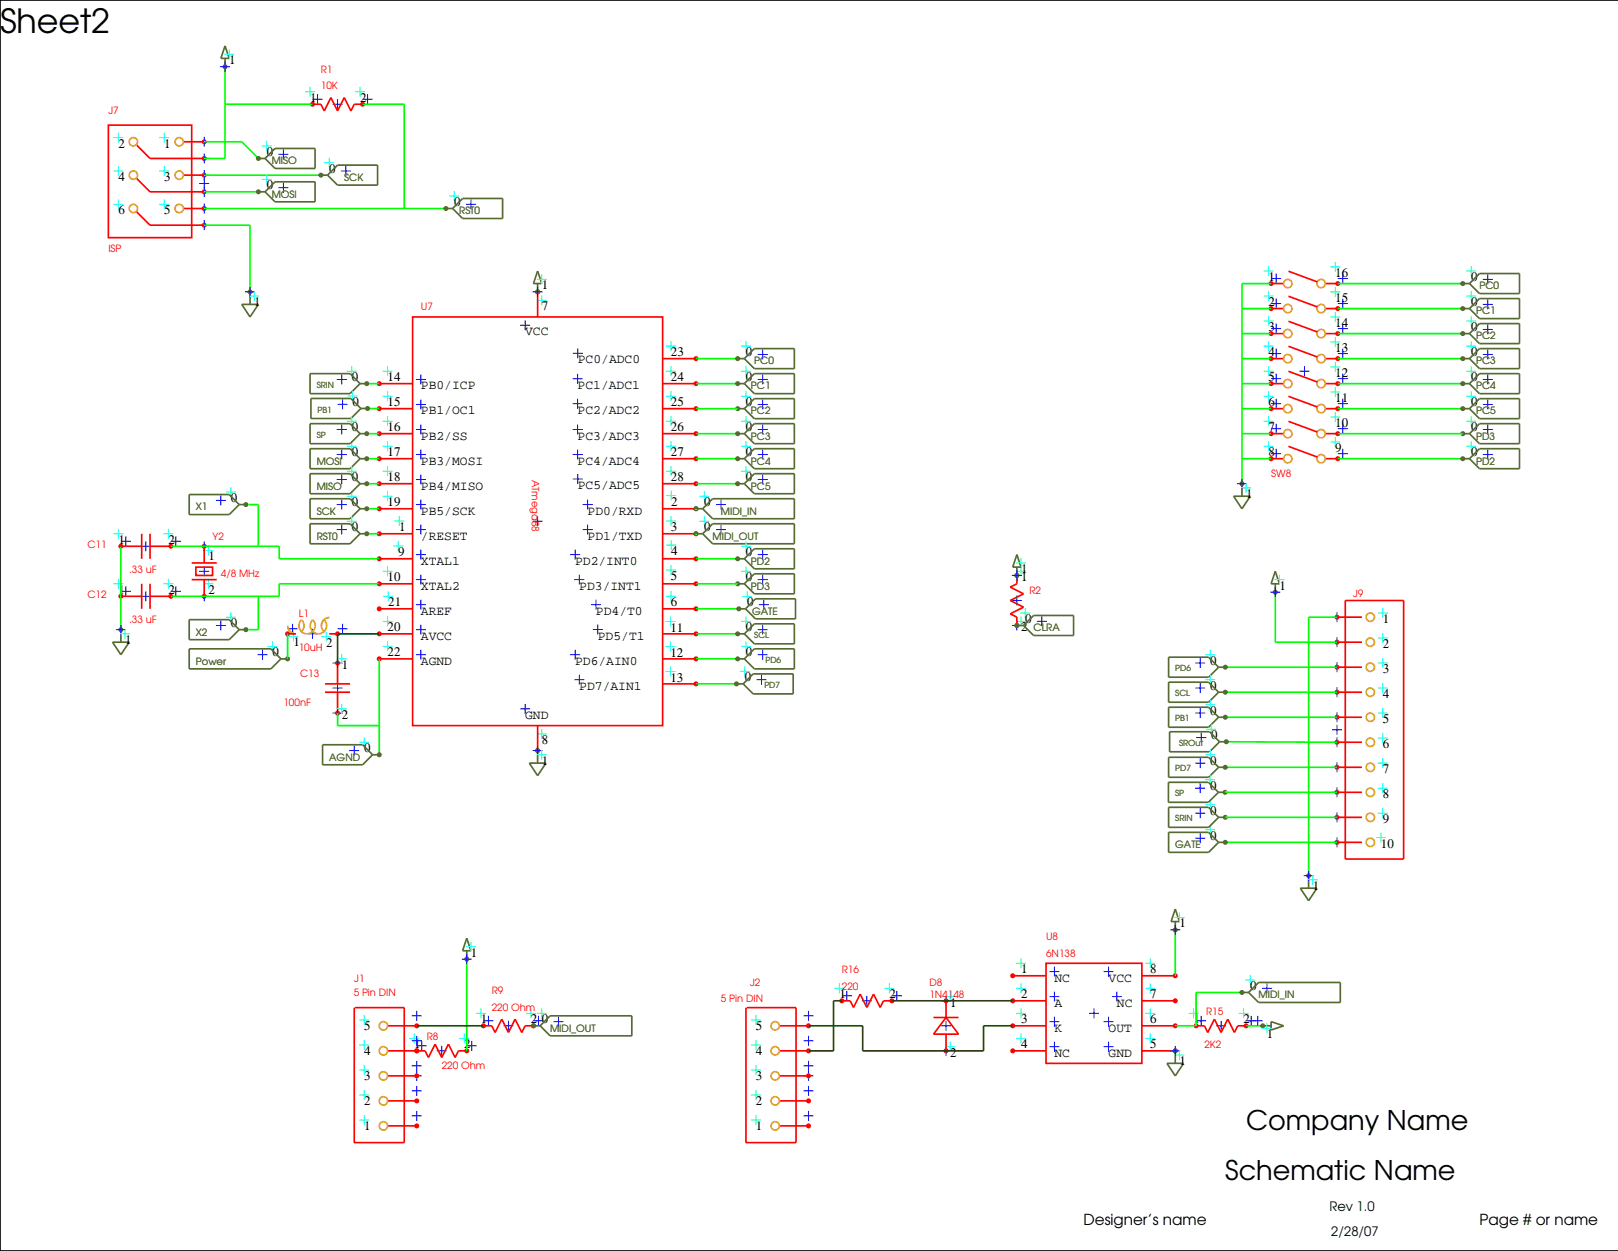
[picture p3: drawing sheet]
<svg xmlns="http://www.w3.org/2000/svg" width="279mm" height="216mm" viewBox="0 0 279 216" stroke-linecap="round" stroke-linejoin="round" font-family="sans-serif">
<defs><g id="words">
<text font-size="5.8" x="0" y="5.8">Sheet2</text>
<g font-size="4.7">
<text x="215.2" y="195">Company Name</text>
<text x="211.6" y="203.7">Schematic Name</text>
</g>
<g font-size="2.6">
<text x="187.1" y="211.4">Designer’s name</text>
<text x="255.5" y="211.4">Page # or name</text>
</g>
<g font-size="2.2">
<text x="39.6" y="11.1">1</text>
<text x="53.5" y="17.6">1</text>
<text x="62.2" y="17.6">2</text>
<text x="20.4" y="25.5">2</text>
<text x="28.4" y="25.5">1</text>
<text x="46.1" y="26.9">0</text>
<text x="56.9" y="29.8">0</text>
<text x="20.4" y="31.2">4</text>
<text x="28.4" y="31.2">3</text>
<text x="46.1" y="32.7">0</text>
<text x="78.4" y="35.6">0</text>
<text x="20.4" y="37">6</text>
<text x="28.4" y="37">5</text>
<text x="230.6" y="47.8">16</text>
<text x="43.9" y="52.8">1</text>
<text x="93.6" y="53.5">7</text>
<text x="93.6" y="49.9">1</text>
<text x="219.1" y="48.5">1</text>
<text x="219.1" y="52.8">2</text>
<text x="230.6" y="52.1">15</text>
<text x="254" y="48.5">0</text>
<text x="254" y="52.8">0</text>
<text x="90.7" y="57.9">VCC</text>
<text x="219.1" y="57.1">3</text>
<text x="230.6" y="56.4">14</text>
<text x="254" y="57.1">0</text>
<text x="60.7" y="65.8">0</text>
<text x="66.9" y="65.8">14</text>
<text x="99.8" y="62.7">PC0/ADC0</text>
<text x="115.9" y="65.8">24</text>
<text x="115.9" y="61.5">23</text>
<text x="128.8" y="61.5">0</text>
<text x="128.8" y="65.8">0</text>
<text x="219.1" y="61.5">4</text>
<text x="219.1" y="65.8">5</text>
<text x="230.6" y="60.7">13</text>
<text x="230.6" y="65.1">12</text>
<text x="254" y="65.8">0</text>
<text x="254" y="61.5">0</text>
<text x="60.9" y="70.1">0</text>
<text x="66.9" y="70.1">15</text>
<text x="72.7" y="71.5">PB1/OC1</text>
<text x="72.7" y="67.2">PB0/ICP</text>
<text x="99.7" y="71.4">PC2/ADC2</text>
<text x="99.7" y="67.1">PC1/ADC1</text>
<text x="115.9" y="70.1">25</text>
<text x="128.8" y="70.1">0</text>
<text x="219.1" y="70.1">6</text>
<text x="230.6" y="69.4">11</text>
<text x="254" y="70.1">0</text>
<text x="60.7" y="74.4">0</text>
<text x="66.9" y="74.4">16</text>
<text x="72.7" y="75.9">PB2/SS</text>
<text x="99.7" y="75.9">PC3/ADC3</text>
<text x="115.9" y="74.4">26</text>
<text x="128.8" y="74.4">0</text>
<text x="219.1" y="74.4">7</text>
<text x="230.6" y="73.7">10</text>
<text x="254" y="74.4">0</text>
<text x="60.7" y="78.7">0</text>
<text x="60.7" y="83">0</text>
<text x="66.9" y="78.7">17</text>
<text x="66.9" y="83">18</text>
<text x="72.7" y="80.2">PB3/MOSI</text>
<text x="99.7" y="80.2">PC4/ADC4</text>
<text x="115.9" y="83">28</text>
<text x="115.9" y="78.7">27</text>
<text x="128.8" y="78.7">0</text>
<text x="128.8" y="83">0</text>
<text x="219.1" y="78.7">8</text>
<text x="230.6" y="78">9</text>
<text x="254" y="78.7">0</text>
<text x="39.9" y="86.6">0</text>
<text x="60.7" y="87.4">0</text>
<text x="66.9" y="87.4">19</text>
<text x="72.7" y="88.8">PB5/SCK</text>
<text x="72.7" y="84.5">PB4/MISO</text>
<text x="99.8" y="84.4">PC5/ADC5</text>
<text x="101.5" y="88.8">PD0/RXD</text>
<text x="115.9" y="87.3">2</text>
<text x="121.6" y="87.4">0</text>
<text x="215.2" y="85.9">1</text>
<text x="20.4" y="93.8">1</text>
<text x="29.1" y="93.8">2</text>
<text x="60.7" y="91.7">0</text>
<text x="68.8" y="95.9">9</text>
<text x="68.9" y="91.6">1</text>
<text x="72.7" y="93.1">/RESET</text>
<text x="101.5" y="93.1">PD1/TXD</text>
<text x="115.9" y="91.7">3</text>
<text x="115.9" y="95.8">4</text>
<text x="121.6" y="91.7">0</text>
<text x="36" y="96.7">1</text>
<text x="66.9" y="100.3">10</text>
<text x="72.7" y="97.4">XTAL1</text>
<text x="72.7" y="101.8">XTAL2</text>
<text x="99.3" y="97.4">PD2/INT0</text>
<text x="100" y="101.8">PD3/INT1</text>
<text x="115.9" y="100.1">5</text>
<text x="128.8" y="96">0</text>
<text x="128.8" y="100.3">0</text>
<text x="176.3" y="100.3">1</text>
<text x="176.3" y="98.9">1</text>
<text x="220.9" y="101.8">1</text>
<text x="20.4" y="102.5">1</text>
<text x="29.1" y="102.5">2</text>
<text x="36" y="102.5">2</text>
<text x="67" y="104.6">21</text>
<text x="72.7" y="106.1">AREF</text>
<text x="102.9" y="106.1">PD4/T0</text>
<text x="115.9" y="104.6">6</text>
<text x="129" y="104.6">0</text>
<text x="177" y="107.5">0</text>
<text x="238.8" y="107.5">1</text>
<text x="21.6" y="111.1">1</text>
<text x="39.9" y="108.2">0</text>
<text x="47.1" y="113.3">0</text>
<text x="50.7" y="111.5">1</text>
<text x="56.3" y="111.6">2</text>
<text x="66.9" y="109">20</text>
<text x="66.9" y="113.3">22</text>
<text x="72.7" y="110.4">AVCC</text>
<text x="103.2" y="110.4">PD5/T1</text>
<text x="115.8" y="109">11</text>
<text x="115.8" y="113.3">12</text>
<text x="128.8" y="113.3">0</text>
<text x="128.8" y="109">0</text>
<text x="176.3" y="109">2</text>
<text x="238.8" y="111.8">2</text>
<text x="59" y="115.4">1</text>
<text x="72.7" y="114.7">AGND</text>
<text x="99.3" y="114.7">PD6/AIN0</text>
<text x="100" y="119">PD7/AIN1</text>
<text x="115.8" y="117.6">13</text>
<text x="128.6" y="117.6">0</text>
<text x="209" y="114.7">0</text>
<text x="209" y="119">0</text>
<text x="238.8" y="116.2">3</text>
<text x="59" y="124.1">2</text>
<text x="90.7" y="124.1">GND</text>
<text x="209" y="123.4">0</text>
<text x="238.8" y="124.8">5</text>
<text x="238.8" y="120.5">4</text>
<text x="62.9" y="129.8">0</text>
<text x="93.6" y="128.4">8</text>
<text x="93.6" y="132">1</text>
<text x="209" y="132">0</text>
<text x="209.2" y="127.6">0</text>
<text x="238.8" y="129.1">6</text>
<text x="209" y="136.3">0</text>
<text x="238.8" y="137.7">8</text>
<text x="238.8" y="133.4">7</text>
<text x="209" y="140.6">0</text>
<text x="238.8" y="142.1">9</text>
<text x="209" y="144.9">0</text>
<text x="238.5" y="146.3">10</text>
<text x="226.7" y="153.6">1</text>
<text x="203.7" y="160.1">1</text>
<text x="81.3" y="165.1">1</text>
<text x="176.3" y="168">1</text>
<text x="198.6" y="168">8</text>
<text x="144.9" y="172.3">1</text>
<text x="153.6" y="172.3">2</text>
<text x="164.1" y="173.7">1</text>
<text x="176.3" y="172.3">2</text>
<text x="182.1" y="169.4">NC</text>
<text x="182.1" y="173.7">A</text>
<text x="191.4" y="169.4">VCC</text>
<text x="192.9" y="173.7">NC</text>
<text x="198.6" y="172.3">7</text>
<text x="215.9" y="170.8">0</text>
<text x="62.9" y="177.8">5</text>
<text x="83" y="176.6">1</text>
<text x="91.7" y="176.6">2</text>
<text x="93.6" y="176.6">0</text>
<text x="130.5" y="177.8">5</text>
<text x="176.3" y="176.6">3</text>
<text x="182.1" y="178">K</text>
<text x="191.4" y="178">OUT</text>
<text x="198.6" y="176.6">6</text>
<text x="206.1" y="176.6">1</text>
<text x="214.7" y="176.6">2</text>
<text x="218.8" y="179.2">1</text>
<text x="62.9" y="182.1">4</text>
<text x="71.5" y="180.9">1</text>
<text x="80.2" y="180.9">2</text>
<text x="130.5" y="182.1">4</text>
<text x="164.1" y="182.4">2</text>
<text x="176.3" y="180.9">4</text>
<text x="182.1" y="182.4">NC</text>
<text x="191.4" y="182.4">GND</text>
<text x="198.6" y="180.9">5</text>
<text x="203.7" y="183.8">1</text>
<text x="62.9" y="186.4">3</text>
<text x="62.9" y="190.7">2</text>
<text x="130.5" y="186.4">3</text>
<text x="130.5" y="190.7">2</text>
<text x="62.9" y="195">1</text>
<text x="130.5" y="195">1</text>
<text x="229.6" y="209">Rev 1.0</text>
<text x="229.9" y="213.3">2/28/07</text>
</g>
<g font-size="1.7" fill="#f00">
<text x="55.4" y="15.4">10K</text>
<text x="55.4" y="12.5">R1</text>
<text x="18.7" y="19.7">J7</text>
<text x="18.7" y="43.5">ISP</text>
<text x="72.7" y="53.5">U7</text>
<text x="91.8" y="82.8" transform="rotate(90 91.8 82.8)">ATmega88</text>
<text x="219.5" y="82.3">SW8</text>
<text x="15.1" y="94.6">C11</text>
<text x="36.7" y="93.1">Y2</text>
<text x="22.3" y="98.9">.33 uF</text>
<text x="38.1" y="99.6">4/8 MHz</text>
<text x="15.1" y="103.2">C12</text>
<text x="22.3" y="107.5">.33 uF</text>
<text x="51.6" y="106.6">L1</text>
<text x="177.8" y="102.5">R2</text>
<text x="233.7" y="103">J9</text>
<text x="51.6" y="112.3">10uH</text>
<text x="51.8" y="116.9">C13</text>
<text x="48.9" y="121.9">100nF</text>
<text x="145.4" y="168">R16</text>
<text x="180.6" y="165.1">6N138</text>
<text x="180.6" y="162.2">U8</text>
<text x="61.1" y="171.8">5 Pin DIN</text>
<text x="61.2" y="169.4">J1</text>
<text x="84.9" y="171.6">R9</text>
<text x="124.5" y="173">5 Pin DIN</text>
<text x="129.5" y="170.1">J2</text>
<text x="145.4" y="170.8">220</text>
<text x="160.5" y="172.3">1N4148</text>
<text x="160.5" y="170.1">D8</text>
<text x="73.7" y="179.5">R8</text>
<text x="84.9" y="174.4">220 Ohm</text>
<text x="208.3" y="175.2">R15</text>
<text x="76.3" y="184.5">220 Ohm</text>
<text x="208" y="180.9">2K2</text>
</g>
<g font-size="1.7" fill="#556b2f">
<text x="46.9" y="28.4">MISO</text>
<text x="46.9" y="34.1">MOSI</text>
<text x="59.4" y="31.2">SCK</text>
<text x="79.3" y="37">RST0</text>
<text x="255.5" y="49.9">PC0</text>
<text x="254.9" y="58.6">PC2</text>
<text x="254.9" y="54.3">PC1</text>
<text x="130.3" y="62.9">PC0</text>
<text x="254.9" y="62.9">PC3</text>
<text x="129.7" y="71.5">PC2</text>
<text x="129.7" y="67.2">PC1</text>
<text x="254.9" y="67.2">PC4</text>
<text x="254.9" y="71.5">PC5</text>
<text x="129.7" y="75.9">PC3</text>
<text x="254.9" y="75.9">PD3</text>
<text x="54.7" y="80.2">MOSI</text>
<text x="129.7" y="80.2">PC4</text>
<text x="254.9" y="80.2">PD2</text>
<text x="33.8" y="88.1">X1</text>
<text x="54.7" y="88.8">SCK</text>
<text x="54.7" y="84.5">MISO</text>
<text x="124.5" y="88.8">MIDI_IN</text>
<text x="129.7" y="84.5">PC5</text>
<text x="54.7" y="93.1">RST0</text>
<text x="123.1" y="93.1">MIDI_OUT</text>
<text x="129.7" y="97.4">PD2</text>
<text x="129.7" y="101.8">PD3</text>
<text x="129.9" y="106.1">GATE</text>
<text x="33.8" y="109.7">X2</text>
<text x="178.5" y="109">CLRA</text>
<text x="33.8" y="114.7">Power</text>
<text x="56.9" y="131.3">AGND</text>
<text x="202.9" y="146.4">GATE</text>
<text x="217.3" y="172.3">MIDI_IN</text>
<text x="95" y="178">MIDI_OUT</text>
</g>
<g font-size="1.4" fill="#556b2f">
<text x="54.7" y="66.9">SRIN</text>
<text x="54.8" y="71.2">PB1</text>
<text x="54.7" y="75.6">SP</text>
<text x="130.3" y="110.1">SCL</text>
<text x="132" y="118.7">PD7</text>
<text x="132.2" y="114.4">PD6</text>
<text x="202.9" y="115.9">PD6</text>
<text x="202.9" y="120.2">SCL</text>
<text x="202.9" y="124.5">PB1</text>
<text x="203.6" y="128.7">SROut</text>
<text x="202.9" y="137.5">SP</text>
<text x="202.9" y="133.1">PD7</text>
<text x="202.9" y="141.8">SRIN</text>
</g>
</g></defs>
<path d="M279.4 0h-279.4v215.9h279.4" fill="none" stroke="#000" stroke-width=".29"/>
<path d="M24.3 94.3h1.8M25.2 93.4v1.7" fill="none" stroke="#00f" stroke-width=".17"/>
<path d="M20.9 94.3h3.6" fill="none" stroke="#f00" stroke-width=".29"/>
<path d="M20.5 94.1l.4-.3 .4 .5-.4-.5a.43 .43 0 0 1 .4 .6 .43 .43 0 0 1-.6 .3 .43 .43 0 0 1-.2-.6z" fill="#f00"/>
<path d="M20.9 93.4h1.7M21.7 92.5v1.8" fill="none" stroke="#00f" stroke-width=".17"/>
<path d="M19.6 92.1h1.7M20.4 91.3v1.7" fill="none" stroke="#0ff" stroke-width=".17"/>
<path d="M24.5 92.1v4.3M25.9 94.3h3.6M25.9 92.1v4.3" fill="none" stroke="#f00" stroke-width=".29"/>
<path d="M29.3 93.9l.2-.1 .4 .5-.4-.5a.43 .43 0 0 1 .4 .6 .43 .43 0 0 1-.7 .2 .43 .43 0 0 1 .1-.7z" fill="#f00"/>
<path d="M29.5 93.4h1.7M30.4 92.5v1.8M148.8 172.7h1.8M149.7 171.9v1.7" fill="none" stroke="#00f" stroke-width=".17"/>
<path d="M28.2 92.1h1.7M29.1 91.3v1.7" fill="none" stroke="#0ff" stroke-width=".17"/>
<path d="M145.2 172.3h.2l.4 .4-.4-.4a.43 .43 0 0 1 .4 .6 .43 .43 0 0 1-.7 .2 .43 .43 0 0 1 .1-.8z" fill="#f00"/>
<path d="M145.4 171.9h1.7M146.2 171v1.7" fill="none" stroke="#00f" stroke-width=".17"/>
<path d="M144.1 170.6h1.7M144.9 169.7v1.7" fill="none" stroke="#0ff" stroke-width=".17"/>
<path d="M153.8 172.3h.2l.4 .4-.4-.4a.43 .43 0 0 1 .4 .6 .43 .43 0 0 1-.7 .2 .43 .43 0 0 1 .1-.8z" fill="#f00"/>
<path d="M53.1 109.4h1.7M54 108.5v1.8M154 171.9h1.7M154.9 171v1.7" fill="none" stroke="#00f" stroke-width=".17"/>
<path d="M152.7 170.6h1.7M153.6 169.7v1.7" fill="none" stroke="#0ff" stroke-width=".17"/>
<path d="M145.4 172.7h1.4l.6 1.2 1.1-2.3 1.2 2.3 1.1-2.3 1.2 2.3 .6-1.2h1.4" fill="none" stroke="#f00" stroke-width=".29"/>
<path d="M49.3 109.2l.4-.2 .4 .4-.4-.4a.43 .43 0 0 1 .4 .5 .43 .43 0 0 1-.6 .3 .43 .43 0 0 1-.2-.6z" fill="#f00"/>
<path d="M49.7 108.5h1.7M50.5 107.7v1.7" fill="none" stroke="#00f" stroke-width=".17"/>
<path d="M49.8 109.8h1.7M50.7 109v1.7" fill="none" stroke="#0ff" stroke-width=".17"/>
<path d="M57.9 109.2l.4-.2 .4 .4-.4-.4a.43 .43 0 0 1 .4 .5 .43 .43 0 0 1-.6 .3 .43 .43 0 0 1-.2-.6z" fill="#f00"/>
<path d="M58.3 108.5h1.7M59.2 107.7v1.7M174.7 103.6h1.8M175.6 102.8v1.7" fill="none" stroke="#00f" stroke-width=".17"/>
<path d="M55.5 109.9h1.7M56.3 109v1.7" fill="none" stroke="#0ff" stroke-width=".17"/>
<path d="M49.7 108a1.41 1.41 0 0 0 1.4 1.4M52 109a1.41 1.41 0 0 0 2 0M52 107a1.41 1.41 0 0 0 0 2M52.1 107a1.41 1.41 0 0 1 0 2M54 107a1.33 1.33 0 0 1 0 2 1.41 1.41 0 0 1 0-2zM55.9 107a1.41 1.41 0 0 0 0 2M56 107a1.4 1.4 0 0 1 0 2 1.4 1.4 0 0 1-2 0M56.9 106.6a1.41 1.41 0 0 0-1.4 1.4" fill="none" stroke="#daa520" stroke-width=".29"/>
<path d="M49.7 109.4h1.4M56.9 109.4h1.4" fill="none" stroke="#f00" stroke-width=".29"/>
<path d="M175.2 99.1a.43 .43 0 0 1 .5-.2 .43 .43 0 0 1 .3 .4l-.4 .4 .4-.4a.43 .43 0 0 1-.5 .4 .43 .43 0 0 1-.3-.6z" fill="#f00"/>
<path d="M174.7 99.3h1.8M175.6 98.5v1.7" fill="none" stroke="#00f" stroke-width=".17"/>
<path d="M175.5 98.6h1.7M176.3 97.7v1.8" fill="none" stroke="#0ff" stroke-width=".17"/>
<path d="M175.2 107.7a.43 .43 0 0 1 .5-.2 .43 .43 0 0 1 .3 .5l-.4 .4 .4-.4a.43 .43 0 0 1-.5 .4 .43 .43 0 0 1-.3-.7z" fill="#f00"/>
<path d="M57.4 18h1.8M58.3 17.1v1.8M174.7 108h1.8M175.6 107.1v1.7" fill="none" stroke="#00f" stroke-width=".17"/>
<path d="M175.5 107.2h1.7M176.3 106.4v1.7" fill="none" stroke="#0ff" stroke-width=".17"/>
<path d="M175.6 99.3v1.5l-1.2 .5 2.4 1.2-2.4 1.1 2.4 1.2-2.4 1.1 1.2 .6v1.5" fill="none" stroke="#f00" stroke-width=".29"/>
<path d="M53.6 17.8l.4-.2 .4 .4-.4-.4a.43 .43 0 0 1 .4 .5 .43 .43 0 0 1-.6 .3 .43 .43 0 0 1-.2-.6z" fill="#f00"/>
<path d="M54 17.1h1.7M54.8 16.3v1.7" fill="none" stroke="#00f" stroke-width=".17"/>
<path d="M52.7 15.8h1.7M53.5 15v1.7" fill="none" stroke="#0ff" stroke-width=".17"/>
<path d="M62.2 17.8l.4-.2 .4 .4-.4-.4a.43 .43 0 0 1 .4 .5 .43 .43 0 0 1-.5 .3 .43 .43 0 0 1-.3-.6z" fill="#f00"/>
<path d="M62.6 17.1h1.7M63.5 16.3v1.7M162.5 177h1.7M163.4 176.2v1.7" fill="none" stroke="#00f" stroke-width=".17"/>
<path d="M61.3 15.8h1.7M62.2 15v1.7" fill="none" stroke="#0ff" stroke-width=".17"/>
<path d="M54 18h1.4l.6 1.1 1.1-2.3 1.2 2.3 1.1-2.3 1.2 2.3 .6-1.1h1.4" fill="none" stroke="#f00" stroke-width=".29"/>
<path d="M163.1 172.3a.43 .43 0 0 1 .7 .4l-.4 .5 .4-.5a.43 .43 0 0 1-.7 .4 .43 .43 0 0 1 0-.8z" fill="#f00"/>
<path d="M162.5 172.7h1.7M163.4 171.9v1.7" fill="none" stroke="#00f" stroke-width=".17"/>
<path d="M163.2 172h1.7M164.1 171.1v1.8" fill="none" stroke="#0ff" stroke-width=".17"/>
<path d="M163.1 181a.43 .43 0 0 1 .7 .4l-.4 .4 .4-.4a.43 .43 0 0 1-.7 .3 .43 .43 0 0 1 0-.7z" fill="#f00"/>
<path d="M75.4 181.4h1.7M76.3 180.5v1.7M162.5 181.4h1.7M163.4 180.5v1.7" fill="none" stroke="#00f" stroke-width=".17"/>
<path d="M164.1 179.8v1.7M163.2 180.6h1.7" fill="none" stroke="#0ff" stroke-width=".17"/>
<path d="M161.2 175.6h4.3M163.4 172.7v2.9M163.4 178.5v2.9M163.4 175.6l2.1 2.9h-4.3z" fill="none" stroke="#f00" stroke-width=".29"/>
<path d="M71.6 181.1l.4-.2 .4 .5-.4-.5a.43 .43 0 0 1 .4 .5 .43 .43 0 0 1-.6 .4 .43 .43 0 0 1-.2-.7z" fill="#f00"/>
<path d="M72.8 179.6v1.8M72 180.5h1.7" fill="none" stroke="#00f" stroke-width=".17"/>
<path d="M70.7 179.2h1.7M71.5 178.3v1.8" fill="none" stroke="#0ff" stroke-width=".17"/>
<path d="M80.2 181.1l.4-.2 .4 .5-.4-.5a.43 .43 0 0 1 .4 .5 .43 .43 0 0 1-.5 .4 .43 .43 0 0 1-.3-.7z" fill="#f00"/>
<path d="M57.4 118.7h1.8M58.3 117.9v1.7M81.5 179.6v1.8M80.6 180.5h1.7" fill="none" stroke="#00f" stroke-width=".17"/>
<path d="M79.3 179.2h1.7M80.2 178.3v1.8" fill="none" stroke="#0ff" stroke-width=".17"/>
<path d="M58.3 114.4v3.6M72 181.4h1.4l.6 1.1 1.1-2.3 1.2 2.3 1.1-2.3 1.2 2.3 .6-1.1h1.4" fill="none" stroke="#f00" stroke-width=".29"/>
<path d="M58.1 114.1a.43 .43 0 0 1 .6 .3l-.4 .5 .4-.5a.43 .43 0 0 1-.6 .4 .43 .43 0 0 1 0-.7z" fill="#f00"/>
<path d="M57.4 114.4h1.8M58.3 113.6v1.7" fill="none" stroke="#00f" stroke-width=".17"/>
<path d="M58.1 113.7h1.8M59 112.8v1.8" fill="none" stroke="#0ff" stroke-width=".17"/>
<path d="M56.1 118h4.4M56.1 119.5h4.4M58.3 119.5v3.6" fill="none" stroke="#f00" stroke-width=".29"/>
<path d="M58.1 122.7a.43 .43 0 0 1 .6 .4l-.4 .4 .4-.4a.43 .43 0 0 1-.6 .3 .43 .43 0 0 1 0-.7z" fill="#f00"/>
<path d="M34.4 98.6h1.7M35.3 97.7v1.8M57.4 123.1h1.8M58.3 122.2v1.7" fill="none" stroke="#00f" stroke-width=".17"/>
<path d="M58.1 122.3h1.8M59 121.5v1.7" fill="none" stroke="#0ff" stroke-width=".17"/>
<path d="M34.9 94.1a.43 .43 0 0 1 .5-.2 .43 .43 0 0 1 .3 .4l-.4 .4 .4-.4a.43 .43 0 0 1-.5 .4 .43 .43 0 0 1-.3-.6z" fill="#f00"/>
<path d="M34.4 94.3h1.7M35.3 93.4v1.7" fill="none" stroke="#00f" stroke-width=".17"/>
<path d="M35.1 95h1.7M36 94.1v1.8" fill="none" stroke="#0ff" stroke-width=".17"/>
<path d="M34.9 102.7a.43 .43 0 0 1 .5-.2 .43 .43 0 0 1 .3 .4l-.4 .4 .4-.4a.43 .43 0 0 1-.5 .4 .43 .43 0 0 1-.3-.6z" fill="#f00"/>
<path d="M34.4 102.9h1.7M35.3 102v1.8M210 177h1.7M210.9 176.2v1.7" fill="none" stroke="#00f" stroke-width=".17"/>
<path d="M36 99.9v1.7M35.1 100.8h1.7" fill="none" stroke="#0ff" stroke-width=".17"/>
<path d="M33.1 97.2h4.3M33.8 97.9h2.9v1.4h-2.9zM35.3 94.3v2.9M33.1 100h4.3M35.3 100v2.9" fill="none" stroke="#f00" stroke-width=".29"/>
<path d="M206.3 176.7l.2-.1 .5 .4-.5-.4a.43 .43 0 0 1 .5 .6 .43 .43 0 0 1-.7 .2 .43 .43 0 0 1 0-.7z" fill="#f00"/>
<path d="M206.5 176.2h1.8M207.4 175.3v1.7" fill="none" stroke="#00f" stroke-width=".17"/>
<path d="M205.2 174.9h1.8M206.1 174v1.7" fill="none" stroke="#0ff" stroke-width=".17"/>
<path d="M214.8 176.8l.4-.2 .4 .4-.4-.4a.43 .43 0 0 1 .4 .5 .43 .43 0 0 1-.6 .3 .43 .43 0 0 1-.2-.6z" fill="#f00"/>
<path d="M215.2 176.2h1.7M216 175.3v1.7M71.1 185.7h1.7M72 184.8v1.7" fill="none" stroke="#00f" stroke-width=".17"/>
<path d="M213.9 174.9h1.7M214.7 174v1.7" fill="none" stroke="#0ff" stroke-width=".17"/>
<path d="M206.5 177h1.5l.6 1.2 1.1-2.3 1.2 2.3 1.1-2.3 1.2 2.3 .5-1.2h1.5" fill="none" stroke="#f00" stroke-width=".29"/>
<path d="M71.6 176.8a.43 .43 0 0 1 .7 0 .43 .43 0 0 1-.2 .6 .43 .43 0 0 1-.6-.4l.5-.4-.5 .4z" fill="#f00"/>
<path d="M71.1 175.3h1.7M72 174.4v1.8" fill="none" stroke="#00f" stroke-width=".17"/>
<path d="M62 176h1.8M62.9 175.2v1.7" fill="none" stroke="#0ff" stroke-width=".17"/>
<path d="M71.6 181.1a.43 .43 0 0 1 .7 0 .43 .43 0 0 1-.2 .7 .43 .43 0 0 1-.6-.4l.5-.5-.5 .5z" fill="#f00"/>
<path d="M71.1 179.6h1.7M72 178.8v1.7" fill="none" stroke="#00f" stroke-width=".17"/>
<path d="M62.9 179.5v1.7M62 180.3h1.8" fill="none" stroke="#0ff" stroke-width=".17"/>
<path d="M71.7 185.3a.43 .43 0 0 1 .7 .2 .43 .43 0 0 1-.4 .6 .43 .43 0 0 1-.5-.4l.5-.5-.5 .5z" fill="#f00"/>
<path d="M71.1 183.9h1.7M72 183.1v1.7" fill="none" stroke="#00f" stroke-width=".17"/>
<path d="M62 184.7h1.8M62.9 183.8v1.7" fill="none" stroke="#0ff" stroke-width=".17"/>
<path d="M71.7 189.6a.43 .43 0 0 1 .7 .2 .43 .43 0 0 1-.4 .6 .43 .43 0 0 1-.5-.4l.5-.4-.5 .4z" fill="#f00"/>
<path d="M71.1 188.3h1.7M72 187.4v1.7" fill="none" stroke="#00f" stroke-width=".17"/>
<path d="M62 189h1.8M62.9 188.1v1.7" fill="none" stroke="#0ff" stroke-width=".17"/>
<path d="M71.7 193.9a.43 .43 0 0 1 .7 .3 .43 .43 0 0 1-.4 .5 .43 .43 0 0 1-.5-.4l.5-.4-.5 .4z" fill="#f00"/>
<path d="M230 125.9h1.7M230.9 125.1v1.7M71.1 192.6h1.7M72 191.7v1.7" fill="none" stroke="#00f" stroke-width=".17"/>
<path d="M62 193.3h1.8M62.9 192.4v1.8" fill="none" stroke="#0ff" stroke-width=".17"/>
<path d="M61.2 173.9v23.3M61.3 173.9h8.5v23.3h-8.7M66.9 177h5.1M66.9 181.4h5.1M66.9 185.7h5.1M66.9 190h5.1M66.9 194.3h5.1" fill="none" stroke="#f00" stroke-width=".29"/>
<g fill="none" stroke="#daa520" stroke-width=".29">
<circle cx="66.2" cy="177" r=".72"/>
<circle cx="66.2" cy="194.3" r=".72"/>
<circle cx="66.2" cy="185.7" r=".72"/>
<circle cx="66.2" cy="181.4" r=".72"/>
<circle cx="66.2" cy="190" r=".72"/>
</g>
<path d="M230.7 136.4a.43 .43 0 0 1 .6 .3l-.4 .5 .4-.5a.43 .43 0 0 1-.6 .4 .43 .43 0 0 1 0-.7z" fill="#f00"/>
<path d="M230 136.7h1.7M230.9 135.9v1.7" fill="none" stroke="#00f" stroke-width=".17"/>
<path d="M237.9 136h1.7M238.8 135.2v1.7" fill="none" stroke="#0ff" stroke-width=".17"/>
<path d="M230.7 132a.43 .43 0 0 1 .6 .4l-.4 .5 .4-.5a.43 .43 0 0 1-.6 .4 .43 .43 0 0 1 0-.8z" fill="#f00"/>
<path d="M230 132.4h1.7M230.9 131.6v1.7" fill="none" stroke="#00f" stroke-width=".17"/>
<path d="M237.9 131.7h1.7M238.8 130.8v1.8" fill="none" stroke="#0ff" stroke-width=".17"/>
<path d="M230.7 127.7a.43 .43 0 0 1 .6 .4l-.4 .4 .4-.4a.43 .43 0 0 1-.6 .4 .43 .43 0 0 1 0-.8z" fill="#f00"/>
<path d="M230 128.1h1.7M230.9 127.2v1.8" fill="none" stroke="#00f" stroke-width=".17"/>
<path d="M237.9 127.4h1.7M238.8 126.5v1.7" fill="none" stroke="#0ff" stroke-width=".17"/>
<path d="M230.7 123.4a.43 .43 0 0 1 .6 .4l-.4 .4 .4-.4a.43 .43 0 0 1-.6 .4 .43 .43 0 0 1 0-.8z" fill="#f00"/>
<path d="M230 123.8h1.7M230.9 122.9v1.7" fill="none" stroke="#00f" stroke-width=".17"/>
<path d="M237.9 123.1h1.7M238.8 122.2v1.7" fill="none" stroke="#0ff" stroke-width=".17"/>
<path d="M230.7 119.1a.43 .43 0 0 1 .6 .4l-.4 .4 .4-.4a.43 .43 0 0 1-.6 .3 .43 .43 0 0 1 0-.7z" fill="#f00"/>
<path d="M230 119.5h1.7M230.9 118.6v1.7" fill="none" stroke="#00f" stroke-width=".17"/>
<path d="M237.9 118.7h1.7M238.8 117.9v1.7" fill="none" stroke="#0ff" stroke-width=".17"/>
<path d="M230.7 114.8a.43 .43 0 0 1 .6 .3l-.4 .5 .4-.5a.43 .43 0 0 1-.6 .4 .43 .43 0 0 1 0-.7z" fill="#f00"/>
<path d="M230 115.1h1.7M230.9 114.3v1.7" fill="none" stroke="#00f" stroke-width=".17"/>
<path d="M237.9 114.4h1.7M238.8 113.6v1.7" fill="none" stroke="#0ff" stroke-width=".17"/>
<path d="M230.7 110.5a.43 .43 0 0 1 .6 .3l-.4 .5 .4-.5a.43 .43 0 0 1-.6 .4 .43 .43 0 0 1 0-.7z" fill="#f00"/>
<path d="M230 110.8h1.7M230.9 110v1.7" fill="none" stroke="#00f" stroke-width=".17"/>
<path d="M237.9 110.1h1.7M238.8 109.2v1.8" fill="none" stroke="#0ff" stroke-width=".17"/>
<path d="M230.7 106.1a.43 .43 0 0 1 .6 .4l-.4 .4 .4-.4a.43 .43 0 0 1-.6 .4 .43 .43 0 0 1 0-.8z" fill="#f00"/>
<path d="M230 106.5h1.7M230.9 105.6v1.8" fill="none" stroke="#00f" stroke-width=".17"/>
<path d="M237.9 105.8h1.7M238.8 104.9v1.8" fill="none" stroke="#0ff" stroke-width=".17"/>
<path d="M230.9 119.5h4.3M230.9 115.1h4.3M230.9 110.8h4.3M230.9 106.5h4.3M232.3 103.6h10.1v44.7h-10.1zM230.9 136.7h4.3M230.9 132.4h4.3M230.9 128.1h4.3M230.9 123.8h4.3" fill="none" stroke="#f00" stroke-width=".29"/>
<g fill="none" stroke="#daa520" stroke-width=".29">
<circle cx="236.6" cy="119.5" r=".72"/>
<circle cx="236.6" cy="106.5" r=".72"/>
<circle cx="236.6" cy="110.8" r=".72"/>
<circle cx="236.6" cy="115.1" r=".72"/>
<circle cx="236.6" cy="128.1" r=".72"/>
<circle cx="236.6" cy="123.8" r=".72"/>
<circle cx="236.6" cy="132.4" r=".72"/>
<circle cx="236.6" cy="136.7" r=".72"/>
</g>
<path d="M230.7 145a.43 .43 0 0 1 .6 .4l-.4 .4 .4-.4a.43 .43 0 0 1-.6 .3 .43 .43 0 0 1 0-.7z" fill="#f00"/>
<path d="M230 145.4h1.7M230.9 144.5v1.7" fill="none" stroke="#00f" stroke-width=".17"/>
<path d="M237.6 144.5h1.7M238.5 143.7v1.7" fill="none" stroke="#0ff" stroke-width=".17"/>
<path d="M230.7 140.7a.43 .43 0 0 1 .6 .4l-.4 .4 .4-.4a.43 .43 0 0 1-.6 .3 .43 .43 0 0 1 0-.7z" fill="#f00"/>
<path d="M92 90h1.7M92.8 89.1v1.7M230 141.1h1.7M230.9 140.2v1.7" fill="none" stroke="#00f" stroke-width=".17"/>
<path d="M238.8 139.5v1.7M237.9 140.3h1.7" fill="none" stroke="#0ff" stroke-width=".17"/>
<path d="M71.2 54.7h43.2v70.5h-43.2zM230.9 145.4h4.3M230.9 141.1h4.3" fill="none" stroke="#f00" stroke-width=".29"/>
<g fill="none" stroke="#daa520" stroke-width=".29">
<circle cx="236.6" cy="141.1" r=".72"/>
<circle cx="236.6" cy="145.4" r=".72"/>
</g>
<path d="M119.8 74.6a.43 .43 0 0 1 .5-.2 .43 .43 0 0 1 .3 .4l-.4 .5 .4-.5a.43 .43 0 0 1-.5 .5 .43 .43 0 0 1-.3-.7z" fill="#f00"/>
<path d="M98.9 74.1h1.7M99.7 73.3v1.7" fill="none" stroke="#00f" stroke-width=".17"/>
<path d="M115 72.7h1.7M115.9 71.8v1.7" fill="none" stroke="#0ff" stroke-width=".17"/>
<path d="M120 70.2a.43 .43 0 0 1 .6 .3l-.4 .5 .4-.5a.43 .43 0 0 1-.6 .4 .43 .43 0 0 1 0-.7z" fill="#f00"/>
<path d="M98.9 69.7h1.7M99.7 68.8v1.7" fill="none" stroke="#00f" stroke-width=".17"/>
<path d="M115 68.4h1.7M115.9 67.5v1.7" fill="none" stroke="#0ff" stroke-width=".17"/>
<path d="M119.8 66a.43 .43 0 0 1 .5-.2 .43 .43 0 0 1 .3 .4l-.4 .4 .4-.4a.43 .43 0 0 1-.5 .4 .43 .43 0 0 1-.3-.6z" fill="#f00"/>
<path d="M98.9 65.4h1.7M99.7 64.5v1.7" fill="none" stroke="#00f" stroke-width=".17"/>
<path d="M115 64.1h1.7M115.9 63.2v1.7" fill="none" stroke="#0ff" stroke-width=".17"/>
<path d="M120 61.5a.43 .43 0 0 1 .6 .4l-.4 .4 .4-.4a.43 .43 0 0 1-.6 .4 .43 .43 0 0 1 0-.8z" fill="#f00"/>
<path d="M98.9 61h1.7M99.8 60.1v1.7" fill="none" stroke="#00f" stroke-width=".17"/>
<path d="M115 59.7h1.7M115.9 58.9v1.7" fill="none" stroke="#0ff" stroke-width=".17"/>
<path d="M119.8 83.3a.43 .43 0 0 1 .5-.2 .43 .43 0 0 1 .3 .4l-.4 .4 .4-.4a.43 .43 0 0 1-.5 .4 .43 .43 0 0 1-.3-.6z" fill="#f00"/>
<path d="M98.9 82.7h1.7M99.8 81.8v1.7" fill="none" stroke="#00f" stroke-width=".17"/>
<path d="M115 81.3h1.7M115.9 80.5v1.7" fill="none" stroke="#0ff" stroke-width=".17"/>
<path d="M120 78.8a.43 .43 0 0 1 .6 .4l-.4 .4 .4-.4a.43 .43 0 0 1-.6 .3 .43 .43 0 0 1 0-.7z" fill="#f00"/>
<path d="M98.9 78.4h1.7M99.7 77.6v1.7" fill="none" stroke="#00f" stroke-width=".17"/>
<path d="M115 77h1.7M115.9 76.1v1.8" fill="none" stroke="#0ff" stroke-width=".17"/>
<path d="M114.4 74.8h5.8M114.4 70.5h5.8" fill="none" stroke="#f00" stroke-width=".29"/>
<path d="M65.3 78.8a.43 .43 0 0 1 .6 .4l-.4 .4 .4-.4a.43 .43 0 0 1-.6 .3 .43 .43 0 0 1 0-.7z" fill="#f00"/>
<path d="M71.8 78.4h1.7M72.7 77.6v1.7" fill="none" stroke="#00f" stroke-width=".17"/>
<path d="M66.1 77h1.7M66.9 76.1v1.8" fill="none" stroke="#0ff" stroke-width=".17"/>
<path d="M65.1 109.2a.43 .43 0 0 1 .5-.2 .43 .43 0 0 1 .3 .4l-.4 .4 .4-.4a.43 .43 0 0 1-.5 .4 .43 .43 0 0 1-.3-.6z" fill="#f00"/>
<path d="M71.8 108.7h1.7M72.7 107.8v1.7" fill="none" stroke="#00f" stroke-width=".17"/>
<path d="M66.1 107.2h1.7M66.9 106.4v1.7" fill="none" stroke="#0ff" stroke-width=".17"/>
<path d="M92.6 50a.43 .43 0 0 1 .7 .4l-.5 .4 .5-.4a.43 .43 0 0 1-.7 .4 .43 .43 0 0 1 0-.8z" fill="#f00"/>
<path d="M89.8 56.1h1.7M90.7 55.3v1.7" fill="none" stroke="#00f" stroke-width=".17"/>
<path d="M92.7 51.8h1.7M93.6 51v1.7" fill="none" stroke="#0ff" stroke-width=".17"/>
<path d="M65.3 113.3a.43 .43 0 0 1 .6 .4l-.4 .4 .4-.4a.43 .43 0 0 1-.6 .4 .43 .43 0 0 1 0-.8z" fill="#f00"/>
<path d="M71.8 113h1.7M72.7 112.1v1.8" fill="none" stroke="#00f" stroke-width=".17"/>
<path d="M66.1 111.5h1.7M66.9 110.7v1.7" fill="none" stroke="#0ff" stroke-width=".17"/>
<path d="M65.1 104.9a.43 .43 0 0 1 .5-.2 .43 .43 0 0 1 .3 .4l-.4 .4 .4-.4a.43 .43 0 0 1-.5 .4 .43 .43 0 0 1-.3-.6z" fill="#f00"/>
<path d="M71.8 104.4h1.7M72.7 103.5v1.7" fill="none" stroke="#00f" stroke-width=".17"/>
<path d="M66.2 102.9h1.7M67 102v1.8" fill="none" stroke="#0ff" stroke-width=".17"/>
<path d="M65.5 109.4h5.7M65.5 113.7h5.7M65.5 105.1h5.7" fill="none" stroke="#f00" stroke-width=".29"/>
<path d="M65.3 74.5a.43 .43 0 0 1 .6 .3l-.4 .5 .4-.5a.43 .43 0 0 1-.6 .4 .43 .43 0 0 1 0-.7z" fill="#f00"/>
<path d="M71.8 74.1h1.7M72.7 73.3v1.7" fill="none" stroke="#00f" stroke-width=".17"/>
<path d="M66.1 72.7h1.7M66.9 71.8v1.7" fill="none" stroke="#0ff" stroke-width=".17"/>
<path d="M114.4 66.2h5.8M114.4 61.9h5.8" fill="none" stroke="#f00" stroke-width=".29"/>
<path d="M65.3 70.2a.43 .43 0 0 1 .6 .3l-.4 .5 .4-.5a.43 .43 0 0 1-.6 .4 .43 .43 0 0 1 0-.7z" fill="#f00"/>
<path d="M71.8 69.8h1.7M72.7 68.9v1.8" fill="none" stroke="#00f" stroke-width=".17"/>
<path d="M66.1 68.4h1.7M66.9 67.5v1.7" fill="none" stroke="#0ff" stroke-width=".17"/>
<path d="M65.1 66a.43 .43 0 0 1 .5-.2 .43 .43 0 0 1 .3 .4l-.4 .4 .4-.4a.43 .43 0 0 1-.5 .4 .43 .43 0 0 1-.3-.6z" fill="#f00"/>
<path d="M71.8 65.5h1.7M72.7 64.6v1.8" fill="none" stroke="#00f" stroke-width=".17"/>
<path d="M66.1 64.1h1.7M66.9 63.2v1.7" fill="none" stroke="#0ff" stroke-width=".17"/>
<path d="M92.8 50.4v4.3M65.5 79.2h5.7M65.5 74.8h5.7M65.5 70.5h5.7M65.5 66.2h5.7M114.4 79.2h5.8M114.4 83.5h5.8" fill="none" stroke="#f00" stroke-width=".29"/>
<path d="M92.6 129.2a.43 .43 0 0 1 .7 .3l-.5 .5 .5-.5a.43 .43 0 0 1-.7 .4 .43 .43 0 0 1 0-.7z" fill="#f00"/>
<path d="M89.8 122.3h1.7M90.7 121.5v1.7" fill="none" stroke="#00f" stroke-width=".17"/>
<path d="M92.7 126.7h1.7M93.6 125.8v1.7" fill="none" stroke="#0ff" stroke-width=".17"/>
<path d="M92.8 125.2v4.3" fill="none" stroke="#f00" stroke-width=".29"/>
<path d="M120 87.4a.43 .43 0 0 1 .6 .4l-.4 .4 .4-.4a.43 .43 0 0 1-.6 .4 .43 .43 0 0 1 0-.8z" fill="#f00"/>
<path d="M100.6 87.1h1.7M101.5 86.2v1.7" fill="none" stroke="#00f" stroke-width=".17"/>
<path d="M115 85.5h1.8M115.9 84.7v1.7" fill="none" stroke="#0ff" stroke-width=".17"/>
<path d="M114.4 87.8h5.8" fill="none" stroke="#f00" stroke-width=".29"/>
<path d="M119.8 91.9a.43 .43 0 0 1 .5-.2 .43 .43 0 0 1 .3 .4l-.4 .4 .4-.4a.43 .43 0 0 1-.5 .4 .43 .43 0 0 1-.3-.6z" fill="#f00"/>
<path d="M100.6 91.4h1.7M101.5 90.5v1.8" fill="none" stroke="#00f" stroke-width=".17"/>
<path d="M115 89.9h1.7M115.9 89.1v1.7" fill="none" stroke="#0ff" stroke-width=".17"/>
<path d="M114.4 92.1h5.8" fill="none" stroke="#f00" stroke-width=".29"/>
<path d="M119.8 96.2a.43 .43 0 0 1 .5-.2 .43 .43 0 0 1 .3 .4l-.4 .5 .4-.5a.43 .43 0 0 1-.5 .5 .43 .43 0 0 1-.3-.7z" fill="#f00"/>
<path d="M98.5 95.7h1.7M99.3 94.9v1.7" fill="none" stroke="#00f" stroke-width=".17"/>
<path d="M115 94.1h1.8M115.9 93.2v1.7" fill="none" stroke="#0ff" stroke-width=".17"/>
<path d="M114.4 96.4h5.8" fill="none" stroke="#f00" stroke-width=".29"/>
<path d="M119.8 100.5a.43 .43 0 0 1 .5-.2 .43 .43 0 0 1 .3 .5l-.4 .4 .4-.4a.43 .43 0 0 1-.5 .4 .43 .43 0 0 1-.3-.7z" fill="#f00"/>
<path d="M100 99.2v1.7M99.2 100h1.7" fill="none" stroke="#00f" stroke-width=".17"/>
<path d="M115 98.4h1.7M115.9 97.5v1.7" fill="none" stroke="#0ff" stroke-width=".17"/>
<path d="M114.4 100.8h5.8" fill="none" stroke="#f00" stroke-width=".29"/>
<path d="M120 104.7a.43 .43 0 0 1 .6 .4l-.4 .4 .4-.4a.43 .43 0 0 1-.6 .3 .43 .43 0 0 1 0-.7z" fill="#f00"/>
<path d="M102 104.4h1.8M102.9 103.5v1.7" fill="none" stroke="#00f" stroke-width=".17"/>
<path d="M115 102.9h1.7M115.9 102v1.7" fill="none" stroke="#0ff" stroke-width=".17"/>
<path d="M114.4 105.1h5.8" fill="none" stroke="#f00" stroke-width=".29"/>
<path d="M119.8 109.2a.43 .43 0 0 1 .5-.2 .43 .43 0 0 1 .3 .4l-.4 .4 .4-.4a.43 .43 0 0 1-.5 .4 .43 .43 0 0 1-.3-.6z" fill="#f00"/>
<path d="M102.4 108.6h1.7M103.2 107.8v1.7" fill="none" stroke="#00f" stroke-width=".17"/>
<path d="M114.9 107.3h1.7M115.8 106.4v1.7" fill="none" stroke="#0ff" stroke-width=".17"/>
<path d="M114.4 109.4h5.8" fill="none" stroke="#f00" stroke-width=".29"/>
<path d="M65.1 87.6a.43 .43 0 0 1 .5-.2 .43 .43 0 0 1 .3 .4l-.4 .4 .4-.4a.43 .43 0 0 1-.5 .4 .43 .43 0 0 1-.3-.6z" fill="#f00"/>
<path d="M71.8 87.1h1.7M72.7 86.2v1.7" fill="none" stroke="#00f" stroke-width=".17"/>
<path d="M66.1 85.6h1.7M66.9 84.8v1.7" fill="none" stroke="#0ff" stroke-width=".17"/>
<path d="M65.5 87.8h5.7" fill="none" stroke="#f00" stroke-width=".29"/>
<path d="M65.3 83.1a.43 .43 0 0 1 .6 .4l-.4 .4 .4-.4a.43 .43 0 0 1-.6 .4 .43 .43 0 0 1 0-.8z" fill="#f00"/>
<path d="M71.8 82.8h1.7M72.7 81.9v1.7" fill="none" stroke="#00f" stroke-width=".17"/>
<path d="M66.1 81.3h1.7M66.9 80.5v1.7" fill="none" stroke="#0ff" stroke-width=".17"/>
<path d="M65.5 83.5h5.7" fill="none" stroke="#f00" stroke-width=".29"/>
<path d="M65.1 96.2a.43 .43 0 0 1 .5-.2 .43 .43 0 0 1 .3 .4l-.4 .5 .4-.5a.43 .43 0 0 1-.5 .5 .43 .43 0 0 1-.3-.7z" fill="#f00"/>
<path d="M71.8 95.7h1.7M72.7 94.9v1.7" fill="none" stroke="#00f" stroke-width=".17"/>
<path d="M67.9 94.2h1.7M68.8 93.4v1.7" fill="none" stroke="#0ff" stroke-width=".17"/>
<path d="M65.5 96.4h5.7" fill="none" stroke="#f00" stroke-width=".29"/>
<path d="M65.3 100.4a.43 .43 0 0 1 .6 .4l-.4 .4 .4-.4a.43 .43 0 0 1-.6 .3 .43 .43 0 0 1 0-.7z" fill="#f00"/>
<path d="M72.7 99.2v1.7M71.8 100h1.7" fill="none" stroke="#00f" stroke-width=".17"/>
<path d="M66.1 98.6h1.7M66.9 97.7v1.8" fill="none" stroke="#0ff" stroke-width=".17"/>
<path d="M65.5 100.8h5.7" fill="none" stroke="#f00" stroke-width=".29"/>
<path d="M65.1 91.9a.43 .43 0 0 1 .5-.2 .43 .43 0 0 1 .3 .4l-.4 .4 .4-.4a.43 .43 0 0 1-.5 .4 .43 .43 0 0 1-.3-.6z" fill="#f00"/>
<path d="M71.8 91.4h1.7M72.7 90.5v1.8" fill="none" stroke="#00f" stroke-width=".17"/>
<path d="M68.1 89.9h1.7M68.9 89v1.8" fill="none" stroke="#0ff" stroke-width=".17"/>
<path d="M65.5 92.1h5.7" fill="none" stroke="#f00" stroke-width=".29"/>
<path d="M120 113.3a.43 .43 0 0 1 .6 .4l-.4 .4 .4-.4a.43 .43 0 0 1-.6 .4 .43 .43 0 0 1 0-.8z" fill="#f00"/>
<path d="M98.5 113h1.7M99.3 112.1v1.8" fill="none" stroke="#00f" stroke-width=".17"/>
<path d="M114.9 111.6h1.7M115.8 110.7v1.7" fill="none" stroke="#0ff" stroke-width=".17"/>
<path d="M114.4 113.7h5.8" fill="none" stroke="#f00" stroke-width=".29"/>
<path d="M119.8 117.8a.43 .43 0 0 1 .5-.2 .43 .43 0 0 1 .3 .4l-.4 .5 .4-.5a.43 .43 0 0 1-.5 .4 .43 .43 0 0 1-.3-.6z" fill="#f00"/>
<path d="M99.2 117.3h1.7M100 116.4v1.8M86.9 177h1.8M87.8 176.2v1.7" fill="none" stroke="#00f" stroke-width=".17"/>
<path d="M114.9 115.9h1.7M115.8 115v1.8" fill="none" stroke="#0ff" stroke-width=".17"/>
<path d="M114.4 118h5.8" fill="none" stroke="#f00" stroke-width=".29"/>
<path d="M83.1 176.8l.4-.2 .4 .4-.4-.4a.43 .43 0 0 1 .4 .5 .43 .43 0 0 1-.6 .3 .43 .43 0 0 1-.2-.6z" fill="#f00"/>
<path d="M83.5 176.2h1.7M84.3 175.3v1.7" fill="none" stroke="#00f" stroke-width=".17"/>
<path d="M82.2 174.9h1.7M83 174v1.7" fill="none" stroke="#0ff" stroke-width=".17"/>
<path d="M91.7 176.8l.4-.2 .4 .4-.4-.4a.43 .43 0 0 1 .4 .5 .43 .43 0 0 1-.5 .3 .43 .43 0 0 1-.3-.6z" fill="#f00"/>
<path d="M34.4 31.7h1.7M35.3 30.8v1.7M92.1 176.2h1.7M93 175.3v1.7" fill="none" stroke="#00f" stroke-width=".17"/>
<path d="M90.8 174.9h1.7M91.7 174v1.7" fill="none" stroke="#0ff" stroke-width=".17"/>
<path d="M83.5 177h1.4l.6 1.2 1.1-2.3 1.2 2.3 1.2-2.3 1.1 2.3 .6-1.2h1.4" fill="none" stroke="#f00" stroke-width=".29"/>
<path d="M34.9 30a.43 .43 0 0 1 .5-.2 .43 .43 0 0 1 .3 .4l-.4 .5 .4-.5a.43 .43 0 0 1-.5 .4 .43 .43 0 0 1-.3-.6z" fill="#f00"/>
<path d="M34.4 30.2h1.7M35.3 29.4v1.7" fill="none" stroke="#00f" stroke-width=".17"/>
<path d="M27.5 29.5h1.7M28.4 28.6v1.8" fill="none" stroke="#0ff" stroke-width=".17"/>
<path d="M34.9 32.9a.43 .43 0 0 1 .5-.2 .43 .43 0 0 1 .3 .4l-.4 .4 .4-.4a.43 .43 0 0 1-.5 .4 .43 .43 0 0 1-.3-.6z" fill="#f00"/>
<path d="M34.4 33.1h1.7M35.3 32.2v1.8" fill="none" stroke="#00f" stroke-width=".17"/>
<path d="M19.6 29.5h1.7M20.4 28.6v1.8" fill="none" stroke="#0ff" stroke-width=".17"/>
<path d="M34.9 35.8a.43 .43 0 0 1 .5-.2 .43 .43 0 0 1 .3 .4l-.4 .4 .4-.4a.43 .43 0 0 1-.5 .4 .43 .43 0 0 1-.3-.6z" fill="#f00"/>
<path d="M34.4 36h1.7M35.3 35.1v1.7" fill="none" stroke="#00f" stroke-width=".17"/>
<path d="M27.5 35.3h1.7M28.4 34.4v1.7" fill="none" stroke="#0ff" stroke-width=".17"/>
<path d="M34.9 38.6a.43 .43 0 0 1 .5-.2 .43 .43 0 0 1 .3 .5l-.4 .4 .4-.4a.43 .43 0 0 1-.5 .4 .43 .43 0 0 1-.3-.7z" fill="#f00"/>
<path d="M34.4 38.9h1.7M35.3 38v1.7" fill="none" stroke="#00f" stroke-width=".17"/>
<path d="M19.6 35.3h1.7M20.4 34.4v1.7" fill="none" stroke="#0ff" stroke-width=".17"/>
<path d="M34.9 24.3a.43 .43 0 0 1 .5-.2 .43 .43 0 0 1 .3 .4l-.4 .4 .4-.4a.43 .43 0 0 1-.5 .4 .43 .43 0 0 1-.3-.6z" fill="#f00"/>
<path d="M34.4 24.5h1.7M35.3 23.6v1.7" fill="none" stroke="#00f" stroke-width=".17"/>
<path d="M27.5 23.7h1.7M28.4 22.9v1.7" fill="none" stroke="#0ff" stroke-width=".17"/>
<path d="M34.9 27.1a.43 .43 0 0 1 .5-.2 .43 .43 0 0 1 .3 .4l-.4 .5 .4-.5a.43 .43 0 0 1-.5 .5 .43 .43 0 0 1-.3-.7z" fill="#f00"/>
<path d="M34.4 27.3h1.7M35.3 26.5v1.7M24.3 102.9h1.8M25.2 102v1.8" fill="none" stroke="#00f" stroke-width=".17"/>
<path d="M19.6 23.7h1.7M20.4 22.9v1.7" fill="none" stroke="#0ff" stroke-width=".17"/>
<path d="M18.7 21.6h14.4v19.4h-14.4zM23.5 30.7l2.4 2.4h9.4M23.5 36.5l2.4 2.4h9.4M23.5 25l2.4 2.3h9.4M31.7 30.2h3.6M31.7 36h3.6M31.7 24.5h3.6M20.9 102.9h3.6" fill="none" stroke="#f00" stroke-width=".29"/>
<g fill="none" stroke="#daa520" stroke-width=".29">
<circle cx="23" cy="36" r=".72"/>
<circle cx="23" cy="30.2" r=".72"/>
<circle cx="23" cy="24.5" r=".72"/>
<circle cx="30.9" cy="36" r=".72"/>
<circle cx="30.9" cy="30.2" r=".72"/>
<circle cx="30.9" cy="24.5" r=".72"/>
</g>
<path d="M20.5 102.7l.4-.2 .4 .4-.4-.4a.43 .43 0 0 1 .4 .5 .43 .43 0 0 1-.6 .3 .43 .43 0 0 1-.2-.6z" fill="#f00"/>
<path d="M20.9 102h1.7M21.7 101.2v1.7" fill="none" stroke="#00f" stroke-width=".17"/>
<path d="M20.4 99.9v1.7M19.6 100.8h1.7" fill="none" stroke="#0ff" stroke-width=".17"/>
<path d="M24.5 100.8v4.3M25.9 102.9h3.6M25.9 100.8v4.3" fill="none" stroke="#f00" stroke-width=".29"/>
<path d="M29.3 102.5h.2l.4 .4-.4-.4a.43 .43 0 0 1 .4 .6 .43 .43 0 0 1-.7 .1 .43 .43 0 0 1 .1-.7z" fill="#f00"/>
<path d="M29.5 102h1.7M30.4 101.2v1.7M138.8 185.7h1.7M139.6 184.8v1.7" fill="none" stroke="#00f" stroke-width=".17"/>
<path d="M29.1 99.9v1.7M28.2 100.8h1.7" fill="none" stroke="#0ff" stroke-width=".17"/>
<path d="M139.2 176.8a.43 .43 0 0 1 .7 0 .43 .43 0 0 1-.1 .6 .43 .43 0 0 1-.6-.4l.4-.4-.4 .4z" fill="#f00"/>
<path d="M138.8 175.3h1.7M139.6 174.4v1.8" fill="none" stroke="#00f" stroke-width=".17"/>
<path d="M129.7 176h1.7M130.5 175.2v1.7" fill="none" stroke="#0ff" stroke-width=".17"/>
<path d="M139.2 181.1a.43 .43 0 0 1 .7 0 .43 .43 0 0 1-.1 .7 .43 .43 0 0 1-.6-.4l.4-.5-.4 .5z" fill="#f00"/>
<path d="M138.8 179.6h1.7M139.6 178.8v1.7" fill="none" stroke="#00f" stroke-width=".17"/>
<path d="M130.5 179.5v1.7M129.7 180.3h1.7" fill="none" stroke="#0ff" stroke-width=".17"/>
<path d="M139.4 185.3a.43 .43 0 0 1 .6 .2 .43 .43 0 0 1-.3 .6 .43 .43 0 0 1-.5-.4l.4-.5-.4 .5z" fill="#f00"/>
<path d="M138.8 183.9h1.7M139.6 183.1v1.7" fill="none" stroke="#00f" stroke-width=".17"/>
<path d="M129.7 184.7h1.7M130.5 183.8v1.7" fill="none" stroke="#0ff" stroke-width=".17"/>
<path d="M139.4 189.6a.43 .43 0 0 1 .6 .2 .43 .43 0 0 1-.3 .6 .43 .43 0 0 1-.5-.4l.4-.4-.4 .4z" fill="#f00"/>
<path d="M138.8 188.3h1.7M139.6 187.4v1.7" fill="none" stroke="#00f" stroke-width=".17"/>
<path d="M129.7 189h1.7M130.5 188.1v1.7" fill="none" stroke="#0ff" stroke-width=".17"/>
<path d="M139.4 193.9a.43 .43 0 0 1 .6 .3 .43 .43 0 0 1-.3 .5 .43 .43 0 0 1-.5-.4l.4-.4-.4 .4z" fill="#f00"/>
<path d="M224.4 64.1h1.7M225.3 63.2v1.7M138.8 192.6h1.7M139.6 191.7v1.7" fill="none" stroke="#00f" stroke-width=".17"/>
<path d="M129.7 193.3h1.7M130.5 192.4v1.8" fill="none" stroke="#0ff" stroke-width=".17"/>
<path d="M128.8 173.9v23.3M129 173.9h8.5v23.3h-8.7M134.6 177h5M134.6 181.4h5M134.6 185.7h5M134.6 190h5M134.6 194.3h5" fill="none" stroke="#f00" stroke-width=".29"/>
<g fill="none" stroke="#daa520" stroke-width=".29">
<circle cx="133.9" cy="177" r=".72"/>
<circle cx="133.9" cy="194.3" r=".72"/>
<circle cx="133.9" cy="185.7" r=".72"/>
<circle cx="133.9" cy="181.4" r=".72"/>
<circle cx="133.9" cy="190" r=".72"/>
</g>
<path d="M219.1 48.7l.4-.2 .4 .4-.4-.4a.43 .43 0 0 1 .4 .5 .43 .43 0 0 1-.6 .3 .43 .43 0 0 1-.2-.6z" fill="#f00"/>
<path d="M219.5 48.1h1.7M220.4 47.2v1.7" fill="none" stroke="#00f" stroke-width=".17"/>
<path d="M218.2 46.8h1.7M219.1 45.9v1.7" fill="none" stroke="#0ff" stroke-width=".17"/>
<path d="M230.8 48.6l.2-.1 .4 .4-.4-.4a.43 .43 0 0 1 .4 .6 .43 .43 0 0 1-.7 .2 .43 .43 0 0 1 .1-.7z" fill="#f00"/>
<path d="M231 48.1h1.7M231.9 47.2v1.7" fill="none" stroke="#00f" stroke-width=".17"/>
<path d="M229.7 46.1h1.7M230.6 45.2v1.7" fill="none" stroke="#0ff" stroke-width=".17"/>
<path d="M219.1 53l.4-.2 .4 .5-.4-.5a.43 .43 0 0 1 .4 .5 .43 .43 0 0 1-.6 .4 .43 .43 0 0 1-.2-.7z" fill="#f00"/>
<path d="M219.5 52.4h1.7M220.4 51.5v1.8" fill="none" stroke="#00f" stroke-width=".17"/>
<path d="M218.2 51.1h1.7M219.1 50.2v1.8" fill="none" stroke="#0ff" stroke-width=".17"/>
<path d="M230.8 52.9l.2-.1 .4 .5-.4-.5a.43 .43 0 0 1 .4 .6 .43 .43 0 0 1-.7 .2 .43 .43 0 0 1 .1-.7z" fill="#f00"/>
<path d="M231 52.4h1.7M231.9 51.5v1.8" fill="none" stroke="#00f" stroke-width=".17"/>
<path d="M229.7 50.4h1.7M230.6 49.5v1.7" fill="none" stroke="#0ff" stroke-width=".17"/>
<path d="M219.1 57.4l.4-.3 .4 .5-.4-.5a.43 .43 0 0 1 .4 .5 .43 .43 0 0 1-.6 .4 .43 .43 0 0 1-.2-.6z" fill="#f00"/>
<path d="M219.5 56.7h1.7M220.4 55.8v1.8" fill="none" stroke="#00f" stroke-width=".17"/>
<path d="M218.2 55.4h1.7M219.1 54.6v1.7" fill="none" stroke="#0ff" stroke-width=".17"/>
<path d="M230.8 57.2l.2-.1 .4 .5-.4-.5a.43 .43 0 0 1 .4 .6 .43 .43 0 0 1-.7 .2 .43 .43 0 0 1 .1-.7z" fill="#f00"/>
<path d="M231 56.7h1.7M231.9 55.8v1.8" fill="none" stroke="#00f" stroke-width=".17"/>
<path d="M229.7 54.7h1.7M230.6 53.8v1.8" fill="none" stroke="#0ff" stroke-width=".17"/>
<path d="M219.1 61.7l.4-.2 .4 .4-.4-.4a.43 .43 0 0 1 .4 .5 .43 .43 0 0 1-.6 .3 .43 .43 0 0 1-.2-.6z" fill="#f00"/>
<path d="M219.5 61h1.7M220.4 60.2v1.7" fill="none" stroke="#00f" stroke-width=".17"/>
<path d="M218.2 59.7h1.7M219.1 58.9v1.7" fill="none" stroke="#0ff" stroke-width=".17"/>
<path d="M230.8 61.5h.2l.4 .4-.4-.4a.43 .43 0 0 1 .4 .5 .43 .43 0 0 1-.7 .2 .43 .43 0 0 1 .1-.7z" fill="#f00"/>
<path d="M231 61h1.7M231.9 60.2v1.7" fill="none" stroke="#00f" stroke-width=".17"/>
<path d="M229.7 59h1.7M230.6 58.1v1.8" fill="none" stroke="#0ff" stroke-width=".17"/>
<path d="M219.1 66l.4-.2 .4 .4-.4-.4a.43 .43 0 0 1 .4 .5 .43 .43 0 0 1-.6 .3 .43 .43 0 0 1-.2-.6z" fill="#f00"/>
<path d="M219.5 65.3h1.7M220.4 64.5v1.7" fill="none" stroke="#00f" stroke-width=".17"/>
<path d="M218.2 64.1h1.7M219.1 63.2v1.7" fill="none" stroke="#0ff" stroke-width=".17"/>
<path d="M230.8 65.8h.2l.4 .4-.4-.4a.43 .43 0 0 1 .4 .6 .43 .43 0 0 1-.7 .1 .43 .43 0 0 1 .1-.7z" fill="#f00"/>
<path d="M231 65.3h1.7M231.9 64.5v1.7" fill="none" stroke="#00f" stroke-width=".17"/>
<path d="M229.7 63.3h1.7M230.6 62.5v1.7" fill="none" stroke="#0ff" stroke-width=".17"/>
<path d="M219.1 70.3l.4-.2 .4 .4-.4-.4a.43 .43 0 0 1 .4 .5 .43 .43 0 0 1-.6 .3 .43 .43 0 0 1-.2-.6z" fill="#f00"/>
<path d="M219.5 69.7h1.7M220.4 68.8v1.7" fill="none" stroke="#00f" stroke-width=".17"/>
<path d="M218.2 68.4h1.7M219.1 67.5v1.7" fill="none" stroke="#0ff" stroke-width=".17"/>
<path d="M230.8 70.2l.2-.1 .4 .4-.4-.4a.43 .43 0 0 1 .4 .6 .43 .43 0 0 1-.7 .2 .43 .43 0 0 1 .1-.7z" fill="#f00"/>
<path d="M231 69.7h1.7M231.9 68.8v1.7" fill="none" stroke="#00f" stroke-width=".17"/>
<path d="M229.7 67.6h1.7M230.6 66.8v1.7" fill="none" stroke="#0ff" stroke-width=".17"/>
<path d="M219.1 74.6l.4-.2 .4 .4-.4-.4a.43 .43 0 0 1 .4 .5 .43 .43 0 0 1-.6 .4 .43 .43 0 0 1-.2-.7z" fill="#f00"/>
<path d="M219.5 74h1.7M220.4 73.1v1.7" fill="none" stroke="#00f" stroke-width=".17"/>
<path d="M218.2 72.7h1.7M219.1 71.8v1.7" fill="none" stroke="#0ff" stroke-width=".17"/>
<path d="M230.8 74.5l.2-.1 .4 .4-.4-.4a.43 .43 0 0 1 .4 .6 .43 .43 0 0 1-.7 .2 .43 .43 0 0 1 .1-.7z" fill="#f00"/>
<path d="M231 74h1.7M231.9 73.1v1.7" fill="none" stroke="#00f" stroke-width=".17"/>
<path d="M229.7 72h1.7M230.6 71.1v1.7" fill="none" stroke="#0ff" stroke-width=".17"/>
<g fill="none" stroke="#f00" stroke-width=".29">
<path d="M219.5 48.9h2.2M219.5 53.3h2.2M219.5 57.6h2.2M222.5 46.8l5 1.8M222.5 51.1l5 1.9M222.5 55.4l5 1.9M222.5 59.8l5 1.8M228.9 48.9h2.1M228.9 53.3h2.1M228.9 57.6h2.1M219.5 61.9h2.2M219.5 66.2h2.2"/>
<path d="M219.5 70.5h2.2M219.5 74.8h2.2M222.5 64.1l5 1.8M222.5 68.4l5 1.8M222.5 72.7l5 1.9M228.9 61.9h2.1M228.9 66.2h2.1M228.9 70.5h2.1M228.9 74.8h2.1"/>
</g>
<g fill="none" stroke="#daa520" stroke-width=".29">
<circle cx="222.4" cy="57.6" r=".72"/>
<circle cx="222.4" cy="48.9" r=".72"/>
<circle cx="222.4" cy="53.3" r=".72"/>
<circle cx="228.1" cy="57.6" r=".72"/>
<circle cx="228.1" cy="48.9" r=".72"/>
<circle cx="228.1" cy="53.3" r=".72"/>
<circle cx="222.4" cy="61.9" r=".72"/>
<circle cx="222.4" cy="70.5" r=".72"/>
<circle cx="222.4" cy="74.8" r=".72"/>
<circle cx="222.4" cy="66.2" r=".72"/>
<circle cx="228.1" cy="61.9" r=".72"/>
<circle cx="228.1" cy="70.5" r=".72"/>
<circle cx="228.1" cy="74.8" r=".72"/>
<circle cx="228.1" cy="66.2" r=".72"/>
</g>
<path d="M219.1 78.9l.4-.2 .4 .5-.4-.5a.43 .43 0 0 1 .4 .5 .43 .43 0 0 1-.6 .4 .43 .43 0 0 1-.2-.7z" fill="#f00"/>
<path d="M219.5 78.3h1.7M220.4 77.4v1.8" fill="none" stroke="#00f" stroke-width=".17"/>
<path d="M218.2 77h1.7M219.1 76.1v1.8" fill="none" stroke="#0ff" stroke-width=".17"/>
<path d="M230.8 78.8l.2-.1 .4 .5-.4-.5a.43 .43 0 0 1 .4 .6 .43 .43 0 0 1-.7 .2 .43 .43 0 0 1 .1-.7z" fill="#f00"/>
<path d="M231 78.3h1.7M231.9 77.4v1.8M188 174.9h1.8M188.9 174v1.7" fill="none" stroke="#00f" stroke-width=".17"/>
<path d="M229.7 76.3h1.7M230.6 75.4v1.7" fill="none" stroke="#0ff" stroke-width=".17"/>
<path d="M219.5 79.2h2.2M222.5 77l5 1.9M228.9 79.2h2.1M174.9 177h5.7M174.9 172.7h5.7M174.9 168.4h5.7M174.9 181.4h5.7" fill="none" stroke="#f00" stroke-width=".29"/>
<g fill="none" stroke="#daa520" stroke-width=".29">
<circle cx="222.4" cy="79.2" r=".72"/>
<circle cx="228.1" cy="79.2" r=".72"/>
</g>
<path d="M174.7 168a.43 .43 0 0 1 .6 .4l-.4 .4 .4-.4a.43 .43 0 0 1-.6 .4 .43 .43 0 0 1 0-.8z" fill="#f00"/>
<path d="M181.2 167.7h1.7M182.1 166.8v1.7" fill="none" stroke="#00f" stroke-width=".17"/>
<path d="M175.5 166.2h1.7M176.3 165.4v1.7" fill="none" stroke="#0ff" stroke-width=".17"/>
<path d="M174.7 172.3a.43 .43 0 0 1 .6 .4l-.4 .5 .4-.5a.43 .43 0 0 1-.6 .4 .43 .43 0 0 1 0-.8z" fill="#f00"/>
<path d="M181.2 172h1.7M182.1 171.1v1.8" fill="none" stroke="#00f" stroke-width=".17"/>
<path d="M175.5 170.6h1.7M176.3 169.7v1.7" fill="none" stroke="#0ff" stroke-width=".17"/>
<path d="M174.5 176.8a.43 .43 0 0 1 .5-.2 .43 .43 0 0 1 .3 .4l-.4 .5 .4-.5a.43 .43 0 0 1-.5 .5 .43 .43 0 0 1-.3-.7z" fill="#f00"/>
<path d="M181.2 176.3h1.7M182.1 175.5v1.7" fill="none" stroke="#00f" stroke-width=".17"/>
<path d="M175.5 174.9h1.7M176.3 174v1.7" fill="none" stroke="#0ff" stroke-width=".17"/>
<path d="M174.5 181.1a.43 .43 0 0 1 .5-.2 .43 .43 0 0 1 .3 .5l-.4 .4 .4-.4a.43 .43 0 0 1-.5 .4 .43 .43 0 0 1-.3-.7z" fill="#f00"/>
<path d="M182.1 179.8v1.7M181.2 180.6h1.7" fill="none" stroke="#00f" stroke-width=".17"/>
<path d="M175.5 179.2h1.7M176.3 178.3v1.8" fill="none" stroke="#0ff" stroke-width=".17"/>
<path d="M202.6 181.1a.43 .43 0 0 1 .5-.2 .43 .43 0 0 1 .3 .5l-.5 .4 .5-.4a.43 .43 0 0 1-.6 .4 .43 .43 0 0 1-.2-.7z" fill="#f00"/>
<path d="M191.4 179.8v1.7M190.6 180.6h1.7" fill="none" stroke="#00f" stroke-width=".17"/>
<path d="M197.8 179.2h1.7M198.6 178.3v1.8" fill="none" stroke="#0ff" stroke-width=".17"/>
<path d="M202.7 176.7a.43 .43 0 0 1 .7 .3l-.5 .5 .5-.5a.43 .43 0 0 1-.7 .4 .43 .43 0 0 1 0-.7z" fill="#f00"/>
<path d="M190.6 176.3h1.7M191.4 175.5v1.7" fill="none" stroke="#00f" stroke-width=".17"/>
<path d="M197.8 174.9h1.7M198.6 174v1.7" fill="none" stroke="#0ff" stroke-width=".17"/>
<path d="M202.7 172.3a.43 .43 0 0 1 .7 .4l-.5 .5 .5-.5a.43 .43 0 0 1-.7 .4 .43 .43 0 0 1 0-.8z" fill="#f00"/>
<path d="M192 172h1.7M192.9 171.1v1.8" fill="none" stroke="#00f" stroke-width=".17"/>
<path d="M197.8 170.6h1.7M198.6 169.7v1.7" fill="none" stroke="#0ff" stroke-width=".17"/>
<path d="M202.7 168a.43 .43 0 0 1 .7 .4l-.5 .4 .5-.4a.43 .43 0 0 1-.7 .4 .43 .43 0 0 1 0-.8z" fill="#f00"/>
<path d="M190.6 167.7h1.7M191.4 166.8v1.7" fill="none" stroke="#00f" stroke-width=".17"/>
<path d="M197.8 166.2h1.7M198.6 165.4v1.7" fill="none" stroke="#0ff" stroke-width=".17"/>
<path d="M180.6 166.2h16.6v17.3h-16.6zM197.2 168.4h5.7M197.2 172.7h5.7M197.2 177h5.7M197.2 181.4h5.7" fill="none" stroke="#f00" stroke-width=".29"/>
<path d="M127.2 70.2a.43 .43 0 0 1 .6 .3l-.4 .5 .4-.5a.43 .43 0 0 1-.6 .4 .43 .43 0 0 1 0-.7z" fill="#556b2f"/>
<path d="M130.8 69.8h1.8M131.7 68.9v1.8" fill="none" stroke="#00f" stroke-width=".17"/>
<path d="M128 68.4h1.7M128.8 67.5v1.7" fill="none" stroke="#0ff" stroke-width=".17"/>
<path d="M127.4 70.5h1.1M130.3 68.8h6.9v3.5h-6.9l-1.8-1.8z" fill="none" stroke="#556b2f" stroke-width=".29"/>
<path d="M231 57.6h21.6M120.2 70.5h7.2" fill="none" stroke="#0f0" stroke-width=".29"/>
<path d="M252.4 57.2a.43 .43 0 0 1 .6 .4l-.4 .4 .4-.4a.43 .43 0 0 1-.6 .3 .43 .43 0 0 1 0-.7z" fill="#556b2f"/>
<path d="M256.1 56.9h1.7M256.9 56v1.7" fill="none" stroke="#00f" stroke-width=".17"/>
<path d="M253.2 55.4h1.7M254 54.6v1.7" fill="none" stroke="#0ff" stroke-width=".17"/>
<path d="M252.6 57.6h1.2M255.5 55.8h6.9v3.5h-6.9l-1.7-1.7z" fill="none" stroke="#556b2f" stroke-width=".29"/>
<path d="M120.2 105.1h7.4M211.6 145.4h19.3" fill="none" stroke="#0f0" stroke-width=".29"/>
<path d="M127.4 104.7a.43 .43 0 0 1 .6 .4l-.4 .4 .4-.4a.43 .43 0 0 1-.6 .3 .43 .43 0 0 1 0-.7z" fill="#556b2f"/>
<path d="M131 104.4h1.8M131.9 103.5v1.7" fill="none" stroke="#00f" stroke-width=".17"/>
<path d="M128.2 102.9h1.7M129 102v1.8" fill="none" stroke="#0ff" stroke-width=".17"/>
<path d="M127.6 105.1h1.1M128.7 105.1l1.8-1.8h6.9v3.5h-6.9z" fill="none" stroke="#556b2f" stroke-width=".29"/>
<path d="M211.2 145.2a.43 .43 0 0 1 .5-.2 .43 .43 0 0 1 .3 .4l-.4 .4 .4-.4a.43 .43 0 0 1-.5 .4 .43 .43 0 0 1-.3-.6z" fill="#556b2f"/>
<path d="M206.4 144.7h1.7M207.3 143.8v1.7" fill="none" stroke="#00f" stroke-width=".17"/>
<path d="M208.1 143.2h1.8M209 142.4v1.7" fill="none" stroke="#0ff" stroke-width=".17"/>
<path d="M201.8 143.6h6.9l1.7 1.8-1.7 1.7h-6.9zM210.4 145.4h1.2" fill="none" stroke="#556b2f" stroke-width=".29"/>
<path d="M175.6 108h.1" fill="none" stroke="#0f0" stroke-width=".29"/>
<path d="M175.2 107.7a.43 .43 0 0 1 .5-.2 .43 .43 0 0 1 .3 .5l-.4 .4 .4-.4a.43 .43 0 0 1-.5 .4 .43 .43 0 0 1-.3-.7z" fill="#556b2f"/>
<path d="M179.1 107.2h1.7M179.9 106.4v1.7" fill="none" stroke="#00f" stroke-width=".17"/>
<path d="M176.2 105.8h1.7M177 104.9v1.8" fill="none" stroke="#0ff" stroke-width=".17"/>
<path d="M175.6 108h1.2M176.8 108l1.7-1.8h6.9v3.5h-6.9z" fill="none" stroke="#556b2f" stroke-width=".29"/>
<path d="M231 48.9h21.6M120.2 61.9h7.2" fill="none" stroke="#0f0" stroke-width=".29"/>
<path d="M127.2 61.5a.43 .43 0 0 1 .6 .4l-.4 .4 .4-.4a.43 .43 0 0 1-.6 .4 .43 .43 0 0 1 0-.8z" fill="#556b2f"/>
<path d="M130.8 61.2h1.8M131.7 60.3v1.7" fill="none" stroke="#00f" stroke-width=".17"/>
<path d="M128 59.7h1.7M128.8 58.9v1.7" fill="none" stroke="#0ff" stroke-width=".17"/>
<path d="M127.4 61.9h1.1M130.3 60.2h6.9v3.4h-6.9l-1.8-1.7z" fill="none" stroke="#556b2f" stroke-width=".29"/>
<path d="M252.4 48.6a.43 .43 0 0 1 .6 .3l-.4 .5 .4-.5a.43 .43 0 0 1-.6 .4 .43 .43 0 0 1 0-.7z" fill="#556b2f"/>
<path d="M256.1 48.2h1.7M256.9 47.4v1.7" fill="none" stroke="#00f" stroke-width=".17"/>
<path d="M253.2 46.8h1.7M254 45.9v1.7" fill="none" stroke="#0ff" stroke-width=".17"/>
<path d="M252.6 48.9h1.2M255.5 47.2h6.9v3.5h-6.9l-1.7-1.8z" fill="none" stroke="#556b2f" stroke-width=".29"/>
<path d="M119.8 91.9a.43 .43 0 0 1 .5-.2 .43 .43 0 0 1 .3 .4l-.4 .4 .4-.4a.43 .43 0 0 1-.5 .4 .43 .43 0 0 1-.3-.6z" fill="#556b2f"/>
<path d="M123.6 91.4h1.8M124.5 90.5v1.8" fill="none" stroke="#00f" stroke-width=".17"/>
<path d="M120.8 90h1.7M121.6 89.1v1.7" fill="none" stroke="#0ff" stroke-width=".17"/>
<path d="M120.2 92.1h1.1M123.1 90.4h14.1v3.4h-14.1l-1.8-1.7z" fill="none" stroke="#556b2f" stroke-width=".29"/>
<path d="M120.2 92.1h.1M92.1 177h.1" fill="none" stroke="#0f0" stroke-width=".29"/>
<path d="M91.7 176.8a.43 .43 0 0 1 .5-.2 .43 .43 0 0 1 .3 .4l-.4 .5 .4-.5a.43 .43 0 0 1-.5 .5 .43 .43 0 0 1-.3-.7z" fill="#556b2f"/>
<path d="M95.6 176.3h1.7M96.4 175.5v1.7" fill="none" stroke="#00f" stroke-width=".17"/>
<path d="M92.7 174.9h1.7M93.6 174v1.7" fill="none" stroke="#0ff" stroke-width=".17"/>
<path d="M92.1 177h1.2M95 175.3h14.1v3.5h-14.1l-1.7-1.8z" fill="none" stroke="#556b2f" stroke-width=".29"/>
<path d="M211.2 140.8a.43 .43 0 0 1 .5-.2 .43 .43 0 0 1 .3 .5l-.4 .4 .4-.4a.43 .43 0 0 1-.5 .4 .43 .43 0 0 1-.3-.7z" fill="#556b2f"/>
<path d="M207.3 139.5v1.7M206.4 140.3h1.7" fill="none" stroke="#00f" stroke-width=".17"/>
<path d="M208.1 138.9h1.8M209 138v1.8" fill="none" stroke="#0ff" stroke-width=".17"/>
<path d="M201.8 139.3h6.9l1.7 1.8-1.7 1.7h-6.9zM210.4 141.1h1.2" fill="none" stroke="#556b2f" stroke-width=".29"/>
<path d="M63.3 66.2h2.2M211.6 141.1h19.3" fill="none" stroke="#0f0" stroke-width=".29"/>
<path d="M63 66a.43 .43 0 0 1 .4-.2 .43 .43 0 0 1 .4 .4l-.5 .4 .5-.4a.43 .43 0 0 1-.6 .4 .43 .43 0 0 1-.2-.6z" fill="#556b2f"/>
<path d="M58.1 65.5h1.8M59 64.6v1.8" fill="none" stroke="#00f" stroke-width=".17"/>
<path d="M59.9 64.1h1.7M60.7 63.2v1.7" fill="none" stroke="#0ff" stroke-width=".17"/>
<path d="M53.5 64.5h7l1.7 1.7-1.7 1.7h-7zM62.2 66.2h1.1" fill="none" stroke="#556b2f" stroke-width=".29"/>
<path d="M35.3 30.2h20.1M63.3 87.8h2.2" fill="none" stroke="#0f0" stroke-width=".29"/>
<path d="M55.2 29.9a.43 .43 0 0 1 .6 .3l-.4 .5 .4-.5a.43 .43 0 0 1-.6 .4 .43 .43 0 0 1 0-.7z" fill="#556b2f"/>
<path d="M58.9 29.5h1.7M59.7 28.6v1.8" fill="none" stroke="#00f" stroke-width=".17"/>
<path d="M56 28.1h1.7M56.9 27.2v1.7" fill="none" stroke="#0ff" stroke-width=".17"/>
<path d="M55.4 30.2h1.2M58.3 28.5h6.9v3.5h-6.9l-1.7-1.8z" fill="none" stroke="#556b2f" stroke-width=".29"/>
<path d="M63 87.6a.43 .43 0 0 1 .4-.2 .43 .43 0 0 1 .4 .4l-.5 .4 .5-.4a.43 .43 0 0 1-.6 .4 .43 .43 0 0 1-.2-.6z" fill="#556b2f"/>
<path d="M58.1 87.1h1.8M59 86.2v1.7" fill="none" stroke="#00f" stroke-width=".17"/>
<path d="M59.9 85.6h1.7M60.7 84.8v1.7" fill="none" stroke="#0ff" stroke-width=".17"/>
<path d="M53.5 86.1h7l1.7 1.7-1.7 1.7h-7zM62.2 87.8h1.1" fill="none" stroke="#556b2f" stroke-width=".29"/>
<path d="M120.2 113.7h7.2M211.6 115.1h19.3" fill="none" stroke="#0f0" stroke-width=".29"/>
<path d="M127.2 113.3a.43 .43 0 0 1 .6 .4l-.4 .4 .4-.4a.43 .43 0 0 1-.6 .4 .43 .43 0 0 1 0-.8z" fill="#556b2f"/>
<path d="M130.8 113h1.8M131.7 112.1v1.8" fill="none" stroke="#00f" stroke-width=".17"/>
<path d="M128 111.5h1.7M128.8 110.7v1.7" fill="none" stroke="#0ff" stroke-width=".17"/>
<path d="M127.4 113.7h1.1M130.3 112h6.9v3.4h-6.9l-1.8-1.7z" fill="none" stroke="#556b2f" stroke-width=".29"/>
<path d="M211.2 114.9a.43 .43 0 0 1 .5-.2 .43 .43 0 0 1 .3 .4l-.4 .5 .4-.5a.43 .43 0 0 1-.5 .5 .43 .43 0 0 1-.3-.7z" fill="#556b2f"/>
<path d="M206.4 114.4h1.7M207.3 113.6v1.7" fill="none" stroke="#00f" stroke-width=".17"/>
<path d="M208.1 113h1.8M209 112.1v1.8" fill="none" stroke="#0ff" stroke-width=".17"/>
<path d="M201.8 113.4h6.9l1.7 1.7-1.7 1.8h-6.9zM210.4 115.1h1.2" fill="none" stroke="#556b2f" stroke-width=".29"/>
<path d="M62.6 18h7.2v18M35.3 36h41.7M63.3 92.1h2.2" fill="none" stroke="#0f0" stroke-width=".29"/>
<path d="M63 91.9a.43 .43 0 0 1 .4-.2 .43 .43 0 0 1 .4 .4l-.5 .4 .5-.4a.43 .43 0 0 1-.6 .4 .43 .43 0 0 1-.2-.6z" fill="#556b2f"/>
<path d="M58.1 91.4h1.8M59 90.5v1.8" fill="none" stroke="#00f" stroke-width=".17"/>
<path d="M59.9 90h1.7M60.7 89.1v1.7" fill="none" stroke="#0ff" stroke-width=".17"/>
<path d="M53.5 90.4h7l1.7 1.7-1.7 1.7h-7zM62.2 92.1h1.1" fill="none" stroke="#556b2f" stroke-width=".29"/>
<path d="M76.6 35.8a.43 .43 0 0 1 .5-.2 .43 .43 0 0 1 .3 .4l-.4 .4 .4-.4a.43 .43 0 0 1-.5 .4 .43 .43 0 0 1-.3-.6z" fill="#556b2f"/>
<path d="M80.5 35.3h1.7M81.3 34.4v1.7" fill="none" stroke="#00f" stroke-width=".17"/>
<path d="M77.6 33.8h1.7M78.4 33v1.7" fill="none" stroke="#0ff" stroke-width=".17"/>
<path d="M77 36h1.2M79.9 34.3h6.9v3.4h-6.9l-1.7-1.7z" fill="none" stroke="#556b2f" stroke-width=".29"/>
<path d="M120.2 79.2h7.2M231 66.2h21.6" fill="none" stroke="#0f0" stroke-width=".29"/>
<path d="M127.2 78.8a.43 .43 0 0 1 .6 .4l-.4 .4 .4-.4a.43 .43 0 0 1-.6 .3 .43 .43 0 0 1 0-.7z" fill="#556b2f"/>
<path d="M130.8 78.4h1.8M131.7 77.6v1.7" fill="none" stroke="#00f" stroke-width=".17"/>
<path d="M128 77h1.7M128.8 76.1v1.8" fill="none" stroke="#0ff" stroke-width=".17"/>
<path d="M127.4 79.2h1.1M130.3 77.4h6.9v3.5h-6.9l-1.8-1.7z" fill="none" stroke="#556b2f" stroke-width=".29"/>
<path d="M252.4 65.8a.43 .43 0 0 1 .6 .4l-.4 .4 .4-.4a.43 .43 0 0 1-.6 .4 .43 .43 0 0 1 0-.8z" fill="#556b2f"/>
<path d="M256.1 65.5h1.7M256.9 64.6v1.8" fill="none" stroke="#00f" stroke-width=".17"/>
<path d="M253.2 64.1h1.7M254 63.2v1.7" fill="none" stroke="#0ff" stroke-width=".17"/>
<path d="M252.6 66.2h1.2M255.5 64.5h6.9v3.4h-6.9l-1.7-1.7z" fill="none" stroke="#556b2f" stroke-width=".29"/>
<path d="M231 79.2h21.6M120.2 96.4h7.2" fill="none" stroke="#0f0" stroke-width=".29"/>
<path d="M127.2 96.1a.43 .43 0 0 1 .6 .3l-.4 .5 .4-.5a.43 .43 0 0 1-.6 .4 .43 .43 0 0 1 0-.7z" fill="#556b2f"/>
<path d="M130.8 95.7h1.8M131.7 94.9v1.7" fill="none" stroke="#00f" stroke-width=".17"/>
<path d="M128 94.3h1.7M128.8 93.4v1.7" fill="none" stroke="#0ff" stroke-width=".17"/>
<path d="M127.4 96.4h1.1M130.3 94.7h6.9v3.5h-6.9l-1.8-1.8z" fill="none" stroke="#556b2f" stroke-width=".29"/>
<path d="M252.4 78.8a.43 .43 0 0 1 .6 .4l-.4 .4 .4-.4a.43 .43 0 0 1-.6 .3 .43 .43 0 0 1 0-.7z" fill="#556b2f"/>
<path d="M256.1 78.4h1.7M256.9 77.6v1.7" fill="none" stroke="#00f" stroke-width=".17"/>
<path d="M253.2 77h1.7M254 76.1v1.8" fill="none" stroke="#0ff" stroke-width=".17"/>
<path d="M252.6 79.2h1.2M255.5 77.4h6.9v3.5h-6.9l-1.7-1.7z" fill="none" stroke="#556b2f" stroke-width=".29"/>
<path d="M120.2 109.4h7.2M211.6 119.5h19.3" fill="none" stroke="#0f0" stroke-width=".29"/>
<path d="M127.2 109a.43 .43 0 0 1 .6 .4l-.4 .4 .4-.4a.43 .43 0 0 1-.6 .4 .43 .43 0 0 1 0-.8z" fill="#556b2f"/>
<path d="M130.8 108.7h1.8M131.7 107.8v1.7" fill="none" stroke="#00f" stroke-width=".17"/>
<path d="M128 107.2h1.7M128.8 106.4v1.7" fill="none" stroke="#0ff" stroke-width=".17"/>
<path d="M127.4 109.4h1.1M130.3 107.7h6.9v3.4h-6.9l-1.8-1.7z" fill="none" stroke="#556b2f" stroke-width=".29"/>
<path d="M211.2 119.2a.43 .43 0 0 1 .5-.2 .43 .43 0 0 1 .3 .5l-.4 .4 .4-.4a.43 .43 0 0 1-.5 .4 .43 .43 0 0 1-.3-.7z" fill="#556b2f"/>
<path d="M206.4 118.7h1.7M207.3 117.9v1.7" fill="none" stroke="#00f" stroke-width=".17"/>
<path d="M208.1 117.3h1.8M209 116.4v1.8" fill="none" stroke="#0ff" stroke-width=".17"/>
<path d="M201.8 117.7h6.9l1.7 1.8-1.7 1.7h-6.9zM210.4 119.5h1.2M91.4 131.7h2.9l-1.5 2.2zM92.8 129.5v2.2" fill="none" stroke="#556b2f" stroke-width=".29"/>
<g fill="none" stroke="#0f0" stroke-width=".29">
<path d="M35.3 38.9h7.9v11.5M214.5 53.3h5M214.5 57.6h5M219.5 48.9h-5v34.6M214.5 70.5h5M214.5 61.9h5M214.5 74.8h5M214.5 79.2h5M214.5 66.2h5M20.9 94.3v14.4M230.9 106.5h-4.9v44.6M92.8 129.5h.1"/>
<path d="M202.9 181.4h.1"/>
</g>
<path d="M92.6 129.2a.43 .43 0 0 1 .7 .3l-.5 .5 .5-.5a.43 .43 0 0 1-.7 .4 .43 .43 0 0 1 0-.7z" fill="#556b2f"/>
<path d="M92 129.5h1.7M92.8 128.7v1.7" fill="none" stroke="#00f" stroke-width=".17"/>
<path d="M92.7 130.3h1.7M93.6 129.4v1.7" fill="none" stroke="#0ff" stroke-width=".17"/>
<path d="M213 85.6h2.9l-1.4 2.2zM214.5 83.5v2.1" fill="none" stroke="#556b2f" stroke-width=".29"/>
<path d="M214.1 83.3a.43 .43 0 0 1 .5-.2 .43 .43 0 0 1 .3 .4l-.4 .4 .4-.4a.43 .43 0 0 1-.6 .4 .43 .43 0 0 1-.2-.6z" fill="#556b2f"/>
<path d="M213.6 83.5h1.7M214.5 82.6v1.7" fill="none" stroke="#00f" stroke-width=".17"/>
<path d="M214.3 84.2h1.7M215.2 83.3v1.8" fill="none" stroke="#0ff" stroke-width=".17"/>
<path d="M224.5 153.3h2.9l-1.4 2.1zM226 151.1v2.2" fill="none" stroke="#556b2f" stroke-width=".29"/>
<path d="M225.8 150.8a.43 .43 0 0 1 .6 .3l-.4 .5 .4-.5a.43 .43 0 0 1-.6 .4 .43 .43 0 0 1 0-.7z" fill="#556b2f"/>
<path d="M225.1 151.1h1.7M226 150.3v1.7" fill="none" stroke="#00f" stroke-width=".17"/>
<path d="M225.8 151.8h1.8M226.7 151v1.7" fill="none" stroke="#0ff" stroke-width=".17"/>
<path d="M201.5 183.5h2.9l-1.5 2.2zM202.9 181.4v2.1" fill="none" stroke="#556b2f" stroke-width=".29"/>
<path d="M202.6 181.1a.43 .43 0 0 1 .5-.2 .43 .43 0 0 1 .3 .5l-.5 .4 .5-.4a.43 .43 0 0 1-.6 .4 .43 .43 0 0 1-.2-.7z" fill="#556b2f"/>
<path d="M202.1 181.4h1.7M202.9 180.5v1.7" fill="none" stroke="#00f" stroke-width=".17"/>
<path d="M202.8 182.1h1.7M203.7 181.2v1.7" fill="none" stroke="#0ff" stroke-width=".17"/>
<path d="M41.7 52.5h2.9l-1.4 2.2zM43.2 50.4v2.1" fill="none" stroke="#556b2f" stroke-width=".29"/>
<path d="M43 50a.43 .43 0 0 1 .6 .4l-.4 .4 .4-.4a.43 .43 0 0 1-.6 .4 .43 .43 0 0 1 0-.8z" fill="#556b2f"/>
<path d="M42.3 50.4h1.7M43.2 49.5v1.7" fill="none" stroke="#00f" stroke-width=".17"/>
<path d="M43 51.1h1.8M43.9 50.2v1.8" fill="none" stroke="#0ff" stroke-width=".17"/>
<path d="M19.4 110.8h2.9l-1.4 2.2zM20.9 108.7v2.1" fill="none" stroke="#556b2f" stroke-width=".29"/>
<path d="M20.5 108.5a.43 .43 0 0 1 .5-.2 .43 .43 0 0 1 .3 .4l-.4 .4 .4-.4a.43 .43 0 0 1-.5 .4 .43 .43 0 0 1-.3-.6z" fill="#556b2f"/>
<path d="M20 108.7h1.7M20.9 107.8v1.7" fill="none" stroke="#00f" stroke-width=".17"/>
<path d="M20.7 109.4h1.8M21.6 108.5v1.8" fill="none" stroke="#0ff" stroke-width=".17"/>
<path d="M44.6 102.9v5.8h-2.1M65.5 100.8h-17.3v2.1h-18.7" fill="none" stroke="#0f0" stroke-width=".29"/>
<path d="M42.2 108.3a.43 .43 0 0 1 .7 .4l-.4 .4 .4-.4a.43 .43 0 0 1-.7 .3 .43 .43 0 0 1 0-.7z" fill="#556b2f"/>
<path d="M37.3 108h1.7M38.1 107.1v1.7" fill="none" stroke="#00f" stroke-width=".17"/>
<path d="M39 106.5h1.7M39.9 105.6v1.8" fill="none" stroke="#0ff" stroke-width=".17"/>
<path d="M32.7 106.9h6.9l1.7 1.8-1.7 1.7h-6.9zM41.3 108.7h1.2" fill="none" stroke="#556b2f" stroke-width=".29"/>
<path d="M35.3 33.1h9.3M63.3 79.2h2.2" fill="none" stroke="#0f0" stroke-width=".29"/>
<path d="M44.2 32.9a.43 .43 0 0 1 .5-.2 .43 .43 0 0 1 .4 .4l-.5 .4 .5-.4a.43 .43 0 0 1-.6 .4 .43 .43 0 0 1-.3-.6z" fill="#556b2f"/>
<path d="M48.1 32.4h1.7M48.9 31.5v1.7" fill="none" stroke="#00f" stroke-width=".17"/>
<path d="M45.2 30.9h1.7M46.1 30.1v1.7" fill="none" stroke="#0ff" stroke-width=".17"/>
<path d="M44.6 33.1h1.2M45.8 33.1l1.7-1.7h6.9v3.4h-6.9z" fill="none" stroke="#556b2f" stroke-width=".29"/>
<path d="M63 78.9a.43 .43 0 0 1 .4-.2 .43 .43 0 0 1 .4 .5l-.5 .4 .5-.4a.43 .43 0 0 1-.6 .4 .43 .43 0 0 1-.2-.7z" fill="#556b2f"/>
<path d="M58.1 78.4h1.8M59 77.6v1.7" fill="none" stroke="#00f" stroke-width=".17"/>
<path d="M59.9 77h1.7M60.7 76.1v1.8" fill="none" stroke="#0ff" stroke-width=".17"/>
<path d="M53.5 77.4h7l1.7 1.8-1.7 1.7h-7zM62.2 79.2h1.1" fill="none" stroke="#556b2f" stroke-width=".29"/>
<path d="M63.5 70.5h2M211.6 123.8h19.3" fill="none" stroke="#0f0" stroke-width=".29"/>
<path d="M211.2 123.6a.43 .43 0 0 1 .5-.2 .43 .43 0 0 1 .3 .4l-.4 .4 .4-.4a.43 .43 0 0 1-.5 .4 .43 .43 0 0 1-.3-.6z" fill="#556b2f"/>
<path d="M206.4 123.1h1.7M207.3 122.2v1.7" fill="none" stroke="#00f" stroke-width=".17"/>
<path d="M208.1 121.6h1.8M209 120.8v1.7" fill="none" stroke="#0ff" stroke-width=".17"/>
<path d="M201.8 122.1h6.9l1.7 1.7-1.7 1.7h-6.9zM210.4 123.8h1.2" fill="none" stroke="#556b2f" stroke-width=".29"/>
<path d="M63.3 70.1a.43 .43 0 0 1 .6 .4l-.4 .4 .4-.4a.43 .43 0 0 1-.6 .4 .43 .43 0 0 1 0-.8z" fill="#556b2f"/>
<path d="M58.3 69.8h1.7M59.2 68.9v1.7" fill="none" stroke="#00f" stroke-width=".17"/>
<path d="M60 68.3h1.7M60.9 67.5v1.7" fill="none" stroke="#0ff" stroke-width=".17"/>
<path d="M53.7 68.8h6.9l1.7 1.7-1.7 1.7h-6.9zM62.3 70.5h1.2" fill="none" stroke="#556b2f" stroke-width=".29"/>
<path d="M120 87.4a.43 .43 0 0 1 .6 .4l-.4 .4 .4-.4a.43 .43 0 0 1-.6 .4 .43 .43 0 0 1 0-.8z" fill="#556b2f"/>
<path d="M123.6 87.1h1.8M124.5 86.2v1.7" fill="none" stroke="#00f" stroke-width=".17"/>
<path d="M120.8 85.6h1.7M121.6 84.8v1.7" fill="none" stroke="#0ff" stroke-width=".17"/>
<path d="M120.2 87.8h1.1M123.1 86.1h14.1v3.4h-14.1l-1.8-1.7z" fill="none" stroke="#556b2f" stroke-width=".29"/>
<path d="M120.2 87.8h.1M214.5 171.3h-8v5.7h-3.6" fill="none" stroke="#0f0" stroke-width=".29"/>
<path d="M214.1 171.1a.43 .43 0 0 1 .5-.2 .43 .43 0 0 1 .3 .4l-.4 .4 .4-.4a.43 .43 0 0 1-.6 .4 .43 .43 0 0 1-.2-.6z" fill="#556b2f"/>
<path d="M217.9 170.6h1.7M218.8 169.7v1.7" fill="none" stroke="#00f" stroke-width=".17"/>
<path d="M215 169.1h1.8M215.9 168.3v1.7" fill="none" stroke="#0ff" stroke-width=".17"/>
<path d="M214.5 171.3h1.1M217.3 169.6h14.1v3.4h-14.1l-1.7-1.7z" fill="none" stroke="#556b2f" stroke-width=".29"/>
<path d="M211.8 128l19.1 .1" fill="none" stroke="#0f0" stroke-width=".29"/>
<path d="M211.5 127.6a.43 .43 0 0 1 .7 .4l-.4 .4 .4-.4a.43 .43 0 0 1-.7 .4 .43 .43 0 0 1 0-.8z" fill="#556b2f"/>
<path d="M206.6 127.3h1.7M207.4 126.4v1.8" fill="none" stroke="#00f" stroke-width=".17"/>
<path d="M208.3 125.9h1.7M209.2 125v1.7" fill="none" stroke="#0ff" stroke-width=".17"/>
<path d="M202 126.3h6.9l1.7 1.7-1.7 1.7h-6.9zM210.6 128h1.2" fill="none" stroke="#556b2f" stroke-width=".29"/>
<path d="M127.2 100.4a.43 .43 0 0 1 .6 .4l-.4 .4 .4-.4a.43 .43 0 0 1-.6 .3 .43 .43 0 0 1 0-.7z" fill="#556b2f"/>
<path d="M131.7 99.2v1.7M130.8 100h1.8" fill="none" stroke="#00f" stroke-width=".17"/>
<path d="M128 98.6h1.7M128.8 97.7v1.8" fill="none" stroke="#0ff" stroke-width=".17"/>
<path d="M130.3 99h6.9v3.5h-6.9l-1.8-1.7zM127.4 100.8h1.1" fill="none" stroke="#556b2f" stroke-width=".29"/>
<path d="M252.4 74.5a.43 .43 0 0 1 .6 .3l-.4 .5 .4-.5a.43 .43 0 0 1-.6 .4 .43 .43 0 0 1 0-.7z" fill="#556b2f"/>
<path d="M256.1 74.1h1.7M256.9 73.3v1.7" fill="none" stroke="#00f" stroke-width=".17"/>
<path d="M253.2 72.7h1.7M254 71.8v1.7" fill="none" stroke="#0ff" stroke-width=".17"/>
<path d="M252.6 74.8h1.2M255.5 73.1h6.9v3.5h-6.9l-1.7-1.8z" fill="none" stroke="#556b2f" stroke-width=".29"/>
<path d="M231 74.8h21.6M231 70.5h21.6M120.2 83.5h7.2M120.2 100.8h7.2" fill="none" stroke="#0f0" stroke-width=".29"/>
<path d="M127.2 83.1a.43 .43 0 0 1 .6 .4l-.4 .4 .4-.4a.43 .43 0 0 1-.6 .4 .43 .43 0 0 1 0-.8z" fill="#556b2f"/>
<path d="M130.8 82.8h1.8M131.7 81.9v1.7" fill="none" stroke="#00f" stroke-width=".17"/>
<path d="M128 81.3h1.7M128.8 80.5v1.7" fill="none" stroke="#0ff" stroke-width=".17"/>
<path d="M127.4 83.5h1.1M130.3 81.8h6.9v3.4h-6.9l-1.8-1.7z" fill="none" stroke="#556b2f" stroke-width=".29"/>
<path d="M252.4 70.2a.43 .43 0 0 1 .6 .3l-.4 .5 .4-.5a.43 .43 0 0 1-.6 .4 .43 .43 0 0 1 0-.7z" fill="#556b2f"/>
<path d="M256.1 69.8h1.7M256.9 68.9v1.8" fill="none" stroke="#00f" stroke-width=".17"/>
<path d="M253.2 68.4h1.7M254 67.5v1.7" fill="none" stroke="#0ff" stroke-width=".17"/>
<path d="M252.6 70.5h1.2M255.5 68.8h6.9v3.5h-6.9l-1.7-1.8z" fill="none" stroke="#556b2f" stroke-width=".29"/>
<path d="M231 53.3h21.6M120.2 66.2h7.2" fill="none" stroke="#0f0" stroke-width=".29"/>
<path d="M127.2 65.8a.43 .43 0 0 1 .6 .4l-.4 .4 .4-.4a.43 .43 0 0 1-.6 .4 .43 .43 0 0 1 0-.8z" fill="#556b2f"/>
<path d="M130.8 65.5h1.8M131.7 64.6v1.8" fill="none" stroke="#00f" stroke-width=".17"/>
<path d="M128 64.1h1.7M128.8 63.2v1.7" fill="none" stroke="#0ff" stroke-width=".17"/>
<path d="M127.4 66.2h1.1M130.3 64.5h6.9v3.4h-6.9l-1.8-1.7z" fill="none" stroke="#556b2f" stroke-width=".29"/>
<path d="M252.4 52.9a.43 .43 0 0 1 .6 .4l-.4 .4 .4-.4a.43 .43 0 0 1-.6 .3 .43 .43 0 0 1 0-.7z" fill="#556b2f"/>
<path d="M256.1 52.5h1.7M256.9 51.7v1.7" fill="none" stroke="#00f" stroke-width=".17"/>
<path d="M253.2 51.1h1.7M254 50.2v1.8" fill="none" stroke="#0ff" stroke-width=".17"/>
<path d="M252.6 53.3h1.2M255.5 51.5h6.9v3.5h-6.9l-1.7-1.7z" fill="none" stroke="#556b2f" stroke-width=".29"/>
<path d="M29.5 94.3h18.7v2.1h17.3M42.5 87.1h2.1v7.2" fill="none" stroke="#0f0" stroke-width=".29"/>
<path d="M42.2 86.7a.43 .43 0 0 1 .7 .4l-.4 .4 .4-.4a.43 .43 0 0 1-.7 .4 .43 .43 0 0 1 0-.8z" fill="#556b2f"/>
<path d="M37.3 86.4h1.7M38.1 85.5v1.7" fill="none" stroke="#00f" stroke-width=".17"/>
<path d="M39 84.9h1.7M39.9 84.1v1.7" fill="none" stroke="#0ff" stroke-width=".17"/>
<path d="M32.7 85.4h6.9l1.7 1.7-1.7 1.7h-6.9zM41.3 87.1h1.2" fill="none" stroke="#556b2f" stroke-width=".29"/>
<path d="M49.3 113.5a.43 .43 0 0 1 .5-.2 .43 .43 0 0 1 .3 .4l-.4 .4 .4-.4a.43 .43 0 0 1-.6 .4 .43 .43 0 0 1-.2-.6z" fill="#556b2f"/>
<path d="M44.5 113h1.7M45.3 112.1v1.8" fill="none" stroke="#00f" stroke-width=".17"/>
<path d="M46.2 111.5h1.7M47.1 110.7v1.7" fill="none" stroke="#0ff" stroke-width=".17"/>
<path d="M32.7 112h14.1l1.7 1.7-1.7 1.7h-14.1zM48.5 113.7h1.2M202.9 159v1.5M202.9 156.9l.8 2.1h-1.5z" fill="none" stroke="#556b2f" stroke-width=".29"/>
<path d="M38.9 11.5v15.8h-3.6M38.9 18h15.1M92.8 50.4h.1M175.6 99.3h.1M49.7 109.4v4.3M220.2 102.2v8.6h10.7M80.6 165.5v15.9M202.9 160.5v7.9M215.2 177h2.9" fill="none" stroke="#0f0" stroke-width=".29"/>
<path d="M202.7 160.1a.43 .43 0 0 1 .7 .4l-.5 .4 .5-.4a.43 .43 0 0 1-.7 .4 .43 .43 0 0 1 0-.8z" fill="#556b2f"/>
<path d="M202.9 159.6v1.7M202.1 160.5h1.7" fill="none" stroke="#00f" stroke-width=".17"/>
<path d="M202.8 158.3h1.7M203.7 157.5v1.7" fill="none" stroke="#0ff" stroke-width=".17"/>
<path d="M175.6 97.9v1.4M175.6 95.7l.7 2.2h-1.4z" fill="none" stroke="#556b2f" stroke-width=".29"/>
<path d="M175.2 99.1a.43 .43 0 0 1 .5-.2 .43 .43 0 0 1 .3 .4l-.4 .4 .4-.4a.43 .43 0 0 1-.5 .4 .43 .43 0 0 1-.3-.6z" fill="#556b2f"/>
<path d="M174.7 99.3h1.8M175.6 98.5v1.7" fill="none" stroke="#00f" stroke-width=".17"/>
<path d="M175.5 97.2h1.7M176.3 96.3v1.7" fill="none" stroke="#0ff" stroke-width=".17"/>
<path d="M92.8 48.9v1.5M92.8 46.8l.8 2.1h-1.5z" fill="none" stroke="#556b2f" stroke-width=".29"/>
<path d="M92.6 50a.43 .43 0 0 1 .7 .4l-.5 .4 .5-.4a.43 .43 0 0 1-.7 .4 .43 .43 0 0 1 0-.8z" fill="#556b2f"/>
<path d="M92 50.4h1.7M92.8 49.5v1.7" fill="none" stroke="#00f" stroke-width=".17"/>
<path d="M92.7 48.2h1.7M93.6 47.4v1.7" fill="none" stroke="#0ff" stroke-width=".17"/>
<path d="M218.1 177h1.4M219.5 176.3l2.2 .7-2.2 .8z" fill="none" stroke="#556b2f" stroke-width=".29"/>
<path d="M217.7 176.8a.43 .43 0 0 1 .7 0 .43 .43 0 0 1-.3 .7l-.5-.5 .5 .5a.43 .43 0 0 1-.4-.7z" fill="#556b2f"/>
<path d="M216.3 176.2h1.8M217.2 175.3v1.7" fill="none" stroke="#00f" stroke-width=".17"/>
<path d="M217.9 177.5h1.7M218.8 176.6v1.7" fill="none" stroke="#0ff" stroke-width=".17"/>
<path d="M220.2 98.6l.7 2.2h-1.4zM220.2 100.8v1.4" fill="none" stroke="#556b2f" stroke-width=".29"/>
<path d="M220 101.8a.43 .43 0 0 1 .6 .4l-.4 .4 .4-.4a.43 .43 0 0 1-.6 .4 .43 .43 0 0 1 0-.8z" fill="#556b2f"/>
<path d="M219.4 102.2h1.7M220.2 101.3v1.8" fill="none" stroke="#00f" stroke-width=".17"/>
<path d="M220.9 99.2v1.7M220.1 100h1.7" fill="none" stroke="#0ff" stroke-width=".17"/>
<path d="M38.9 10.1v1.4M38.9 7.9l.7 2.2h-1.5z" fill="none" stroke="#556b2f" stroke-width=".29"/>
<path d="M38.5 11.3a.43 .43 0 0 1 .5-.2 .43 .43 0 0 1 .3 .4l-.4 .4 .4-.4a.43 .43 0 0 1-.6 .4 .43 .43 0 0 1-.2-.6z" fill="#556b2f"/>
<path d="M38 11.5h1.7M38.9 10.7v1.7" fill="none" stroke="#00f" stroke-width=".17"/>
<path d="M38.7 9.4h1.7M39.6 8.5v1.7" fill="none" stroke="#0ff" stroke-width=".17"/>
<path d="M80.6 164.1v1.4M80.6 161.9l.7 2.2h-1.4z" fill="none" stroke="#556b2f" stroke-width=".29"/>
<path d="M80.4 165.2a.43 .43 0 0 1 .6 .3l-.4 .5 .4-.5a.43 .43 0 0 1-.6 .4 .43 .43 0 0 1 0-.7z" fill="#556b2f"/>
<path d="M79.7 165.5h1.8M80.6 164.7v1.7" fill="none" stroke="#00f" stroke-width=".17"/>
<path d="M80.5 163.4h1.7M81.3 162.5v1.7" fill="none" stroke="#0ff" stroke-width=".17"/>
<path d="M35.3 24.5h6.4l2.9 2.8M63.3 83.5h2.2" fill="none" stroke="#0f0" stroke-width=".29"/>
<path d="M63.1 83.1a.43 .43 0 0 1 .7 .4l-.5 .4 .5-.4a.43 .43 0 0 1-.7 .4 .43 .43 0 0 1 0-.8z" fill="#556b2f"/>
<path d="M58.1 82.8h1.8M59 81.9v1.7" fill="none" stroke="#00f" stroke-width=".17"/>
<path d="M59.9 81.3h1.7M60.7 80.5v1.7" fill="none" stroke="#0ff" stroke-width=".17"/>
<path d="M53.5 81.8h7l1.7 1.7-1.7 1.7h-7zM62.2 83.5h1.1" fill="none" stroke="#556b2f" stroke-width=".29"/>
<path d="M44.2 27.1a.43 .43 0 0 1 .5-.2 .43 .43 0 0 1 .4 .4l-.5 .5 .5-.5a.43 .43 0 0 1-.6 .5 .43 .43 0 0 1-.3-.7z" fill="#556b2f"/>
<path d="M48.1 26.6h1.7M48.9 25.8v1.7" fill="none" stroke="#00f" stroke-width=".17"/>
<path d="M45.2 25.2h1.7M46.1 24.3v1.8" fill="none" stroke="#0ff" stroke-width=".17"/>
<path d="M44.6 27.3h1.2M47.5 25.6h6.9v3.5h-6.9l-1.7-1.8z" fill="none" stroke="#556b2f" stroke-width=".29"/>
<path d="M120.2 118h7M211.6 132.4h19.3" fill="none" stroke="#0f0" stroke-width=".29"/>
<path d="M211.2 132.2a.43 .43 0 0 1 .5-.2 .43 .43 0 0 1 .3 .4l-.4 .5 .4-.5a.43 .43 0 0 1-.5 .4 .43 .43 0 0 1-.3-.6z" fill="#556b2f"/>
<path d="M206.4 131.7h1.7M207.3 130.8v1.8" fill="none" stroke="#00f" stroke-width=".17"/>
<path d="M208.1 130.3h1.8M209 129.4v1.7" fill="none" stroke="#0ff" stroke-width=".17"/>
<path d="M201.8 130.7h6.9l1.7 1.7-1.7 1.7h-6.9zM210.4 132.4h1.2" fill="none" stroke="#556b2f" stroke-width=".29"/>
<path d="M127 117.7a.43 .43 0 0 1 .6 .3l-.4 .5 .4-.5a.43 .43 0 0 1-.6 .4 .43 .43 0 0 1 0-.7z" fill="#556b2f"/>
<path d="M130.6 117.3h1.8M131.5 116.4v1.8" fill="none" stroke="#00f" stroke-width=".17"/>
<path d="M127.8 115.9h1.7M128.6 115v1.7" fill="none" stroke="#0ff" stroke-width=".17"/>
<path d="M127.2 118h1.1M130.1 116.3h6.9v3.5h-6.9l-1.8-1.8z" fill="none" stroke="#556b2f" stroke-width=".29"/>
<path d="M120.2 74.8h7.2M231 61.9h21.6" fill="none" stroke="#0f0" stroke-width=".29"/>
<path d="M252.4 61.5a.43 .43 0 0 1 .6 .4l-.4 .4 .4-.4a.43 .43 0 0 1-.6 .4 .43 .43 0 0 1 0-.8z" fill="#556b2f"/>
<path d="M256.1 61.2h1.7M256.9 60.3v1.7" fill="none" stroke="#00f" stroke-width=".17"/>
<path d="M253.2 59.7h1.7M254 58.9v1.7" fill="none" stroke="#0ff" stroke-width=".17"/>
<path d="M252.6 61.9h1.2M255.5 60.2h6.9v3.4h-6.9l-1.7-1.7z" fill="none" stroke="#556b2f" stroke-width=".29"/>
<path d="M127.2 74.5a.43 .43 0 0 1 .6 .3l-.4 .5 .4-.5a.43 .43 0 0 1-.6 .4 .43 .43 0 0 1 0-.7z" fill="#556b2f"/>
<path d="M130.8 74.1h1.8M131.7 73.3v1.7" fill="none" stroke="#00f" stroke-width=".17"/>
<path d="M128 72.7h1.7M128.8 71.8v1.7" fill="none" stroke="#0ff" stroke-width=".17"/>
<path d="M127.4 74.8h1.1M130.3 73.1h6.9v3.5h-6.9l-1.8-1.8z" fill="none" stroke="#556b2f" stroke-width=".29"/>
<path d="M211.2 136.5a.43 .43 0 0 1 .5-.2 .43 .43 0 0 1 .3 .4l-.4 .5 .4-.5a.43 .43 0 0 1-.6 .5 .43 .43 0 0 1-.2-.7z" fill="#556b2f"/>
<path d="M206.4 136h1.7M207.2 135.2v1.7" fill="none" stroke="#00f" stroke-width=".17"/>
<path d="M208.1 134.6h1.7M209 133.7v1.7" fill="none" stroke="#0ff" stroke-width=".17"/>
<path d="M201.8 135h6.9l1.7 1.7-1.7 1.8h-6.9zM210.4 136.7h1.2" fill="none" stroke="#556b2f" stroke-width=".29"/>
<path d="M63.3 74.8h2.2M211.6 136.7h19.3" fill="none" stroke="#0f0" stroke-width=".29"/>
<path d="M63.1 74.5a.43 .43 0 0 1 .7 .3l-.5 .5 .5-.5a.43 .43 0 0 1-.7 .4 .43 .43 0 0 1 0-.7z" fill="#556b2f"/>
<path d="M58.1 74.1h1.8M59 73.3v1.7" fill="none" stroke="#00f" stroke-width=".17"/>
<path d="M59.9 72.7h1.7M60.7 71.8v1.7" fill="none" stroke="#0ff" stroke-width=".17"/>
<path d="M53.5 73.1h7l1.7 1.7-1.7 1.8h-7zM62.2 74.8h1.1" fill="none" stroke="#556b2f" stroke-width=".29"/>
<path d="M65.5 113.7v16.6M58.3 123.1v2.1h7.2" fill="none" stroke="#0f0" stroke-width=".29"/>
<path d="M65.3 129.9a.43 .43 0 0 1 .6 .4l-.4 .4 .4-.4a.43 .43 0 0 1-.6 .3 .43 .43 0 0 1 0-.7z" fill="#556b2f"/>
<path d="M60.3 129.5h1.7M61.2 128.7v1.7" fill="none" stroke="#00f" stroke-width=".17"/>
<path d="M62 128.1h1.8M62.9 127.2v1.8" fill="none" stroke="#0ff" stroke-width=".17"/>
<path d="M55.7 128.5h6.9l1.7 1.8-1.7 1.7h-6.9zM64.3 130.3h1.2" fill="none" stroke="#556b2f" stroke-width=".29"/>
<path d="M65.5 109.4h-7.2v5M72 177h11.5M139.6 177h9.4v4.4h20.8v-4.4h5.1M145.4 172.7h-1.5v8.7h-4.3M154 172.7h20.9M72 181.4h.1" fill="none" stroke="#006400" stroke-width=".29"/>
<use href="#words"/>
</svg>
